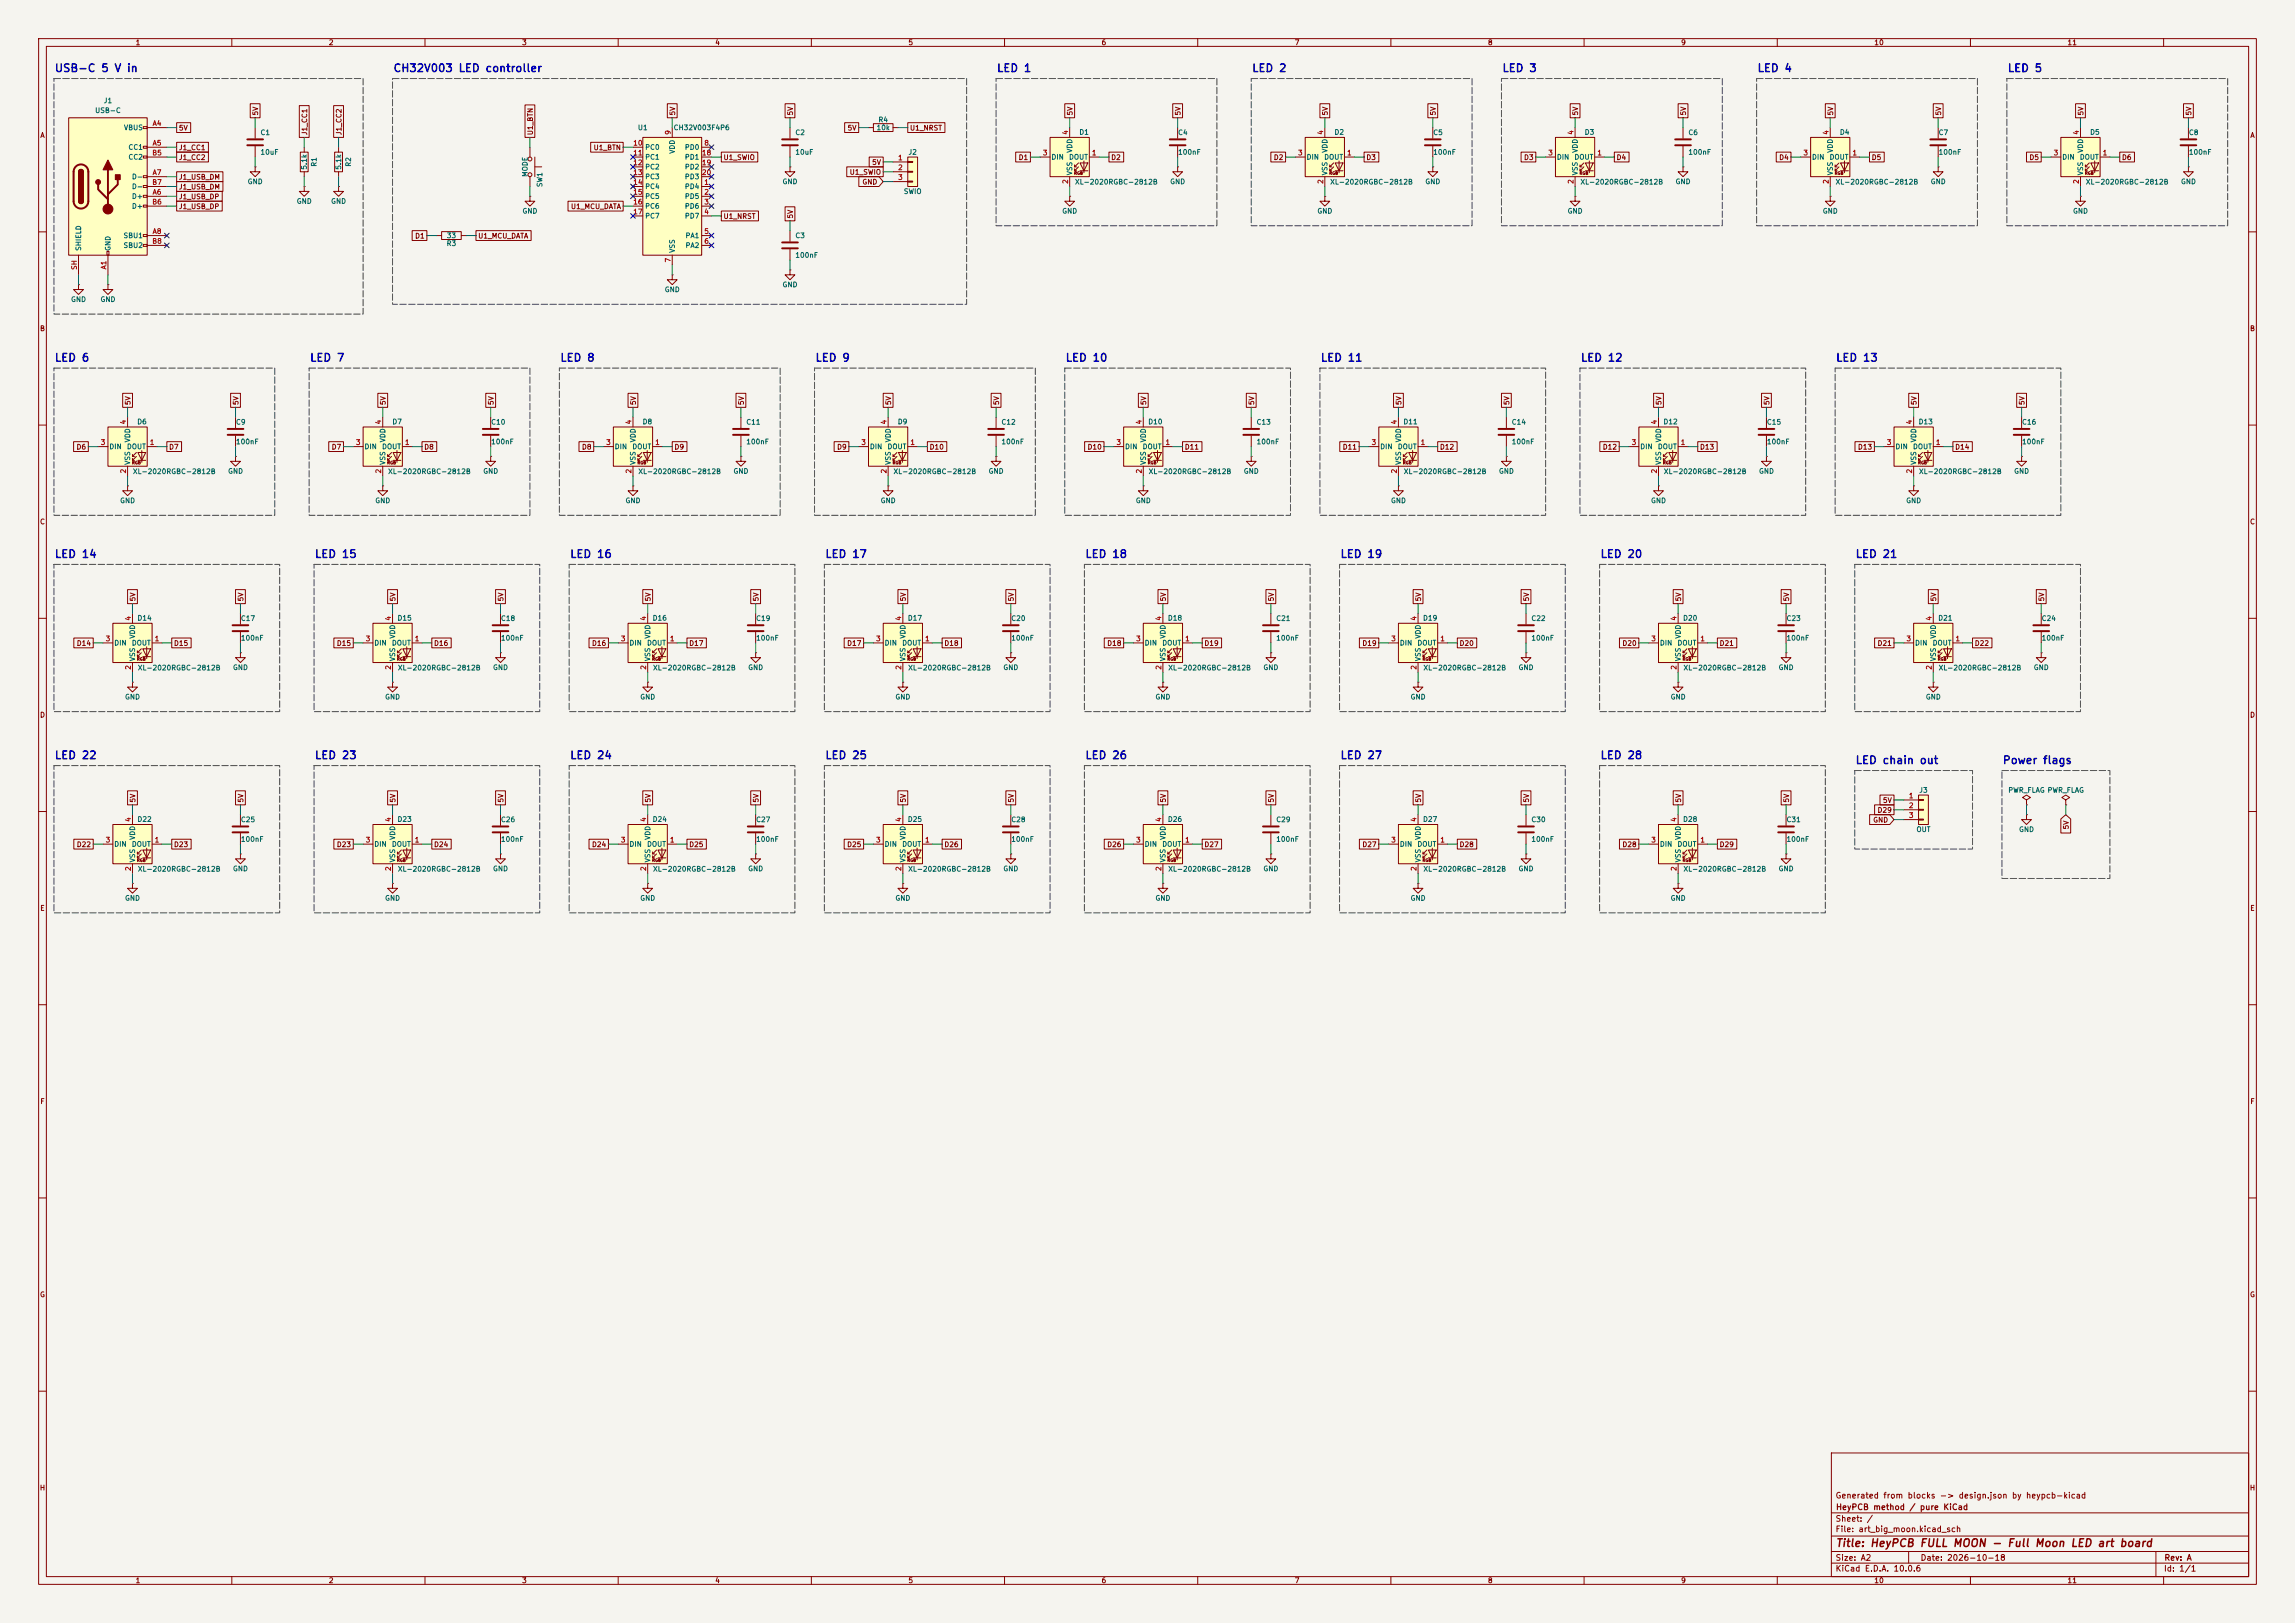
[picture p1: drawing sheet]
<svg xmlns="http://www.w3.org/2000/svg" width="594mm" height="420mm" viewBox="0 0 594 420" stroke-linecap="round" stroke-linejoin="round" font-family="sans-serif">
<defs><g id="words">
<g font-size="2" fill="#0000c2">
<text x="14" y="19.1">USB-C 5 V in</text>
<text x="101.7" y="19.1">CH32V003 LED controller</text>
<text x="257.9" y="19.1">LED 1</text>
<text x="323.9" y="19.1">LED 2</text>
<text x="388.7" y="19.1">LED 3</text>
<text x="454.7" y="19.1">LED 4</text>
<text x="519.5" y="19.1">LED 5</text>
<text x="14" y="94.1">LED 6</text>
<text x="80.1" y="94.1">LED 7</text>
<text x="144.8" y="94.1">LED 8</text>
<text x="210.9" y="94.1">LED 9</text>
<text x="275.7" y="94.1">LED 10</text>
<text x="341.7" y="94.1">LED 11</text>
<text x="409" y="94.1">LED 12</text>
<text x="475" y="94.1">LED 13</text>
<text x="14" y="144.9">LED 14</text>
<text x="81.3" y="144.9">LED 15</text>
<text x="147.4" y="144.9">LED 16</text>
<text x="213.4" y="144.9">LED 17</text>
<text x="280.7" y="144.9">LED 18</text>
<text x="346.8" y="144.9">LED 19</text>
<text x="414.1" y="144.9">LED 20</text>
<text x="480.1" y="144.9">LED 21</text>
<text x="14" y="196.9">LED 22</text>
<text x="81.3" y="196.9">LED 23</text>
<text x="147.4" y="196.9">LED 24</text>
<text x="213.4" y="196.9">LED 25</text>
<text x="280.7" y="196.9">LED 26</text>
<text x="346.8" y="196.9">LED 27</text>
<text x="414.1" y="196.9">LED 28</text>
<text x="480.1" y="198.2">LED chain out</text>
<text x="518.2" y="198.2">Power flags</text>
</g>
<text font-size="2" fill="#840000" x="475" y="400.8">Title: HeyPCB FULL MOON - Full Moon LED art board</text>
<g font-size="1.5" fill="#840000">
<text x="475" y="388.1">Generated from blocks -&gt; design.json by heypcb-kicad</text>
<text x="475" y="394.1">Sheet: /</text>
<text x="475.1" y="391.1">HeyPCB method / pure KiCad</text>
<text x="475" y="396.8">File: art_big_moon.kicad_sch</text>
<text x="475" y="407">KiCad E.D.A. 10.0.6</text>
<text x="475" y="404.2">Size: A2</text>
<text x="497" y="404.2">Date: 2026-10-18</text>
<text x="560" y="407">Id: 1/1</text>
<text x="560.1" y="404.2">Rev: A</text>
</g>
<g font-size="1.3" fill="#840000">
<text x="35" y="12">1</text>
<text x="85" y="12">2</text>
<text x="135" y="12">3</text>
<text x="185" y="12">4</text>
<text x="235" y="12">5</text>
<text x="285" y="12">6</text>
<text x="335" y="12">7</text>
<text x="385" y="12">8</text>
<text x="435" y="12">9</text>
<text x="485" y="12">10</text>
<text x="535" y="12">11</text>
<text x="10.3" y="36">A</text>
<text x="46.2" y="34.1">5V</text>
<text x="67.1" y="30" transform="rotate(-90 67.1 30)">5V</text>
<text x="79.8" y="35.1" transform="rotate(-90 79.8 35.1)">J1_CC1</text>
<text x="88.7" y="35.1" transform="rotate(-90 88.7 35.1)">J1_CC2</text>
<text x="138.2" y="35.1" transform="rotate(-90 138.2 35.1)">U1_BTN</text>
<text x="175" y="30" transform="rotate(-90 175 30)">5V</text>
<text x="205.5" y="30" transform="rotate(-90 205.5 30)">5V</text>
<text x="219.2" y="34.1">5V</text>
<text x="235.4" y="34.1">U1_NRST</text>
<text x="277.9" y="30" transform="rotate(-90 277.9 30)">5V</text>
<text x="305.9" y="30" transform="rotate(-90 305.9 30)">5V</text>
<text x="344" y="30" transform="rotate(-90 344 30)">5V</text>
<text x="371.9" y="30" transform="rotate(-90 371.9 30)">5V</text>
<text x="408.7" y="30" transform="rotate(-90 408.7 30)">5V</text>
<text x="436.7" y="30" transform="rotate(-90 436.7 30)">5V</text>
<text x="474.8" y="30" transform="rotate(-90 474.8 30)">5V</text>
<text x="502.7" y="30" transform="rotate(-90 502.7 30)">5V</text>
<text x="539.5" y="30" transform="rotate(-90 539.5 30)">5V</text>
<text x="567.5" y="30" transform="rotate(-90 567.5 30)">5V</text>
<text x="582.3" y="36">A</text>
<text x="46.2" y="39.2">J1_CC1</text>
<text x="46.2" y="41.7">J1_CC2</text>
<text x="153.5" y="39.2">U1_BTN</text>
<text x="187.1" y="41.7">U1_SWIO</text>
<text x="263.5" y="41.7">D1</text>
<text x="287.5" y="41.7">D2</text>
<text x="329.6" y="41.7">D2</text>
<text x="353.5" y="41.7">D3</text>
<text x="394.3" y="41.7">D3</text>
<text x="418.3" y="41.7">D4</text>
<text x="460.4" y="41.7">D4</text>
<text x="484.3" y="41.7">D5</text>
<text x="525.1" y="41.7">D5</text>
<text x="549.1" y="41.7">D6</text>
<text x="46.2" y="46.8">J1_USB_DM</text>
<text x="219.8" y="45.5">U1_SWIO</text>
<text x="225.6" y="43">5V</text>
<text x="46.2" y="51.9">J1_USB_DP</text>
<text x="46.2" y="49.3">J1_USB_DM</text>
<text x="223.1" y="48">GND</text>
<text x="46.2" y="54.4">J1_USB_DP</text>
<text x="147.6" y="54.4">U1_MCU_DATA</text>
<text x="187.1" y="56.9">U1_NRST</text>
<text x="205.5" y="56.7" transform="rotate(-90 205.5 56.7)">5V</text>
<text x="107.3" y="62">D1</text>
<text x="123.6" y="62">U1_MCU_DATA</text>
<text x="10.2" y="86">B</text>
<text x="582.2" y="86">B</text>
<text x="34.1" y="105" transform="rotate(-90 34.1 105)">5V</text>
<text x="62" y="105" transform="rotate(-90 62 105)">5V</text>
<text x="100.1" y="105" transform="rotate(-90 100.1 105)">5V</text>
<text x="128.1" y="105" transform="rotate(-90 128.1 105)">5V</text>
<text x="164.9" y="105" transform="rotate(-90 164.9 105)">5V</text>
<text x="192.8" y="105" transform="rotate(-90 192.8 105)">5V</text>
<text x="230.9" y="105" transform="rotate(-90 230.9 105)">5V</text>
<text x="258.9" y="105" transform="rotate(-90 258.9 105)">5V</text>
<text x="297" y="105" transform="rotate(-90 297 105)">5V</text>
<text x="324.9" y="105" transform="rotate(-90 324.9 105)">5V</text>
<text x="363" y="105" transform="rotate(-90 363 105)">5V</text>
<text x="390.9" y="105" transform="rotate(-90 390.9 105)">5V</text>
<text x="430.3" y="105" transform="rotate(-90 430.3 105)">5V</text>
<text x="458.3" y="105" transform="rotate(-90 458.3 105)">5V</text>
<text x="496.4" y="105" transform="rotate(-90 496.4 105)">5V</text>
<text x="524.3" y="105" transform="rotate(-90 524.3 105)">5V</text>
<text x="19.7" y="116.6">D6</text>
<text x="43.6" y="116.6">D7</text>
<text x="85.7" y="116.6">D7</text>
<text x="109.7" y="116.6">D8</text>
<text x="150.5" y="116.6">D8</text>
<text x="174.4" y="116.6">D9</text>
<text x="216.5" y="116.6">D9</text>
<text x="240.5" y="116.6">D10</text>
<text x="281.4" y="116.6">D10</text>
<text x="306.5" y="116.6">D11</text>
<text x="347.4" y="116.6">D11</text>
<text x="372.6" y="116.6">D12</text>
<text x="414.7" y="116.6">D12</text>
<text x="439.9" y="116.6">D13</text>
<text x="480.7" y="116.6">D13</text>
<text x="505.9" y="116.6">D14</text>
<text x="10.2" y="136">C</text>
<text x="582.2" y="136">C</text>
<text x="35.3" y="155.8" transform="rotate(-90 35.3 155.8)">5V</text>
<text x="63.3" y="155.8" transform="rotate(-90 63.3 155.8)">5V</text>
<text x="102.7" y="155.8" transform="rotate(-90 102.7 155.8)">5V</text>
<text x="130.6" y="155.8" transform="rotate(-90 130.6 155.8)">5V</text>
<text x="168.7" y="155.8" transform="rotate(-90 168.7 155.8)">5V</text>
<text x="196.6" y="155.8" transform="rotate(-90 196.6 155.8)">5V</text>
<text x="234.7" y="155.8" transform="rotate(-90 234.7 155.8)">5V</text>
<text x="262.7" y="155.8" transform="rotate(-90 262.7 155.8)">5V</text>
<text x="302" y="155.8" transform="rotate(-90 302 155.8)">5V</text>
<text x="330" y="155.8" transform="rotate(-90 330 155.8)">5V</text>
<text x="368.1" y="155.8" transform="rotate(-90 368.1 155.8)">5V</text>
<text x="396" y="155.8" transform="rotate(-90 396 155.8)">5V</text>
<text x="435.4" y="155.8" transform="rotate(-90 435.4 155.8)">5V</text>
<text x="463.3" y="155.8" transform="rotate(-90 463.3 155.8)">5V</text>
<text x="501.4" y="155.8" transform="rotate(-90 501.4 155.8)">5V</text>
<text x="529.4" y="155.8" transform="rotate(-90 529.4 155.8)">5V</text>
<text x="19.7" y="167.4">D14</text>
<text x="44.9" y="167.4">D15</text>
<text x="87" y="167.4">D15</text>
<text x="112.2" y="167.4">D16</text>
<text x="153.1" y="167.4">D16</text>
<text x="178.2" y="167.4">D17</text>
<text x="219.1" y="167.4">D17</text>
<text x="244.3" y="167.4">D18</text>
<text x="286.4" y="167.4">D18</text>
<text x="311.6" y="167.4">D19</text>
<text x="352.5" y="167.4">D19</text>
<text x="377.6" y="167.4">D20</text>
<text x="419.8" y="167.4">D20</text>
<text x="444.9" y="167.4">D21</text>
<text x="485.8" y="167.4">D21</text>
<text x="511" y="167.4">D22</text>
<text x="10.2" y="186">D</text>
<text x="582.2" y="186">D</text>
<text x="35.3" y="207.8" transform="rotate(-90 35.3 207.8)">5V</text>
<text x="63.3" y="207.8" transform="rotate(-90 63.3 207.8)">5V</text>
<text x="102.7" y="207.8" transform="rotate(-90 102.7 207.8)">5V</text>
<text x="130.6" y="207.8" transform="rotate(-90 130.6 207.8)">5V</text>
<text x="168.7" y="207.8" transform="rotate(-90 168.7 207.8)">5V</text>
<text x="196.6" y="207.8" transform="rotate(-90 196.6 207.8)">5V</text>
<text x="234.7" y="207.8" transform="rotate(-90 234.7 207.8)">5V</text>
<text x="262.7" y="207.8" transform="rotate(-90 262.7 207.8)">5V</text>
<text x="302" y="207.8" transform="rotate(-90 302 207.8)">5V</text>
<text x="330" y="207.8" transform="rotate(-90 330 207.8)">5V</text>
<text x="368.1" y="207.8" transform="rotate(-90 368.1 207.8)">5V</text>
<text x="396" y="207.8" transform="rotate(-90 396 207.8)">5V</text>
<text x="435.4" y="207.8" transform="rotate(-90 435.4 207.8)">5V</text>
<text x="463.3" y="207.8" transform="rotate(-90 463.3 207.8)">5V</text>
<text x="487.2" y="208.1">5V</text>
<text x="484.7" y="213.1">GND</text>
<text x="485.8" y="210.6">D29</text>
<text x="535.7" y="214.8" transform="rotate(-90 535.7 214.8)">5V</text>
<text x="19.7" y="219.5">D22</text>
<text x="44.9" y="219.5">D23</text>
<text x="87" y="219.5">D23</text>
<text x="112.2" y="219.5">D24</text>
<text x="153.1" y="219.5">D24</text>
<text x="178.2" y="219.5">D25</text>
<text x="219.1" y="219.5">D25</text>
<text x="244.3" y="219.5">D26</text>
<text x="286.4" y="219.5">D26</text>
<text x="311.6" y="219.5">D27</text>
<text x="352.5" y="219.5">D27</text>
<text x="377.6" y="219.5">D28</text>
<text x="419.8" y="219.5">D28</text>
<text x="444.9" y="219.5">D29</text>
<text x="10.3" y="236">E</text>
<text x="582.3" y="236">E</text>
<text x="10.3" y="286">F</text>
<text x="582.3" y="286">F</text>
<text x="10.2" y="336">G</text>
<text x="582.2" y="336">G</text>
<text x="10.2" y="386">H</text>
<text x="582.2" y="386">H</text>
<text x="35" y="410">1</text>
<text x="85" y="410">2</text>
<text x="135" y="410">3</text>
<text x="185" y="410">4</text>
<text x="235" y="410">5</text>
<text x="285" y="410">6</text>
<text x="335" y="410">7</text>
<text x="385" y="410">8</text>
<text x="435" y="410">9</text>
<text x="485" y="410">10</text>
<text x="535" y="410">11</text>
</g>
<g font-size="1.3" fill="#006464">
<text x="24.5" y="29.5">USB-C</text>
<text x="26.7" y="27">J1</text>
<text x="32" y="34">VBUS</text>
<text x="67.3" y="35.3">C1</text>
<text x="165" y="34">U1</text>
<text x="174.2" y="34">CH32V003F4P6</text>
<text x="205.7" y="35.3">C2</text>
<text x="226.7" y="34">10k</text>
<text x="227.2" y="32">R4</text>
<text x="279.2" y="35.2">D1</text>
<text x="304.8" y="35.3">C4</text>
<text x="345.3" y="35.2">D2</text>
<text x="370.8" y="35.3">C5</text>
<text x="410" y="35.2">D3</text>
<text x="436.9" y="35.3">C6</text>
<text x="476.1" y="35.2">D4</text>
<text x="501.6" y="35.3">C7</text>
<text x="540.8" y="35.2">D5</text>
<text x="566.4" y="35.3">C8</text>
<text x="33.1" y="39.1">CC1</text>
<text x="33.1" y="41.6">CC2</text>
<text x="67.3" y="40.3">10uF</text>
<text x="166.9" y="39.1">PC0</text>
<text x="166.9" y="41.6">PC1</text>
<text x="175" y="39.9" transform="rotate(-90 175 39.9)">VDD</text>
<text x="177.1" y="39.1">PD0</text>
<text x="177.1" y="41.6">PD1</text>
<text x="205.7" y="40.3">10uF</text>
<text x="235" y="40.3">J2</text>
<text x="272" y="41.6">DIN</text>
<text x="276.6" y="41.6">DOUT</text>
<text x="277.8" y="39.7" transform="rotate(-90 277.8 39.7)">VDD</text>
<text x="304.8" y="40.3">100nF</text>
<text x="338" y="41.6">DIN</text>
<text x="342.6" y="41.6">DOUT</text>
<text x="343.9" y="39.7" transform="rotate(-90 343.9 39.7)">VDD</text>
<text x="370.8" y="40.3">100nF</text>
<text x="402.8" y="41.6">DIN</text>
<text x="407.4" y="41.6">DOUT</text>
<text x="408.6" y="39.7" transform="rotate(-90 408.6 39.7)">VDD</text>
<text x="436.9" y="40.3">100nF</text>
<text x="468.9" y="41.6">DIN</text>
<text x="473.4" y="41.6">DOUT</text>
<text x="474.7" y="39.7" transform="rotate(-90 474.7 39.7)">VDD</text>
<text x="501.6" y="40.3">100nF</text>
<text x="533.6" y="41.6">DIN</text>
<text x="538.2" y="41.6">DOUT</text>
<text x="539.4" y="39.7" transform="rotate(-90 539.4 39.7)">VDD</text>
<text x="566.4" y="40.3">100nF</text>
<text x="34" y="46.7">D-</text>
<text x="64" y="48">GND</text>
<text x="79.7" y="44.1" transform="rotate(-90 79.7 44.1)">5.1k</text>
<text x="82.2" y="43.3" transform="rotate(-90 82.2 43.3)">R1</text>
<text x="88.6" y="44.1" transform="rotate(-90 88.6 44.1)">5.1k</text>
<text x="91.1" y="43.3" transform="rotate(-90 91.1 43.3)">R2</text>
<text x="136.9" y="45.9" transform="rotate(-90 136.9 45.9)">MODE</text>
<text x="166.9" y="44.1">PC2</text>
<text x="166.9" y="46.7">PC3</text>
<text x="177.1" y="44.1">PD2</text>
<text x="177.1" y="46.7">PD3</text>
<text x="202.4" y="48">GND</text>
<text x="277.8" y="45.5" transform="rotate(-90 277.8 45.5)">VSS</text>
<text x="302.7" y="48">GND</text>
<text x="343.9" y="45.5" transform="rotate(-90 343.9 45.5)">VSS</text>
<text x="368.8" y="48">GND</text>
<text x="408.6" y="45.5" transform="rotate(-90 408.6 45.5)">VSS</text>
<text x="433.5" y="48">GND</text>
<text x="474.7" y="45.5" transform="rotate(-90 474.7 45.5)">VSS</text>
<text x="499.6" y="48">GND</text>
<text x="539.4" y="45.5" transform="rotate(-90 539.4 45.5)">VSS</text>
<text x="564.4" y="48">GND</text>
<text x="34" y="51.8">D+</text>
<text x="34" y="49.2">D-</text>
<text x="76.7" y="53">GND</text>
<text x="85.6" y="53">GND</text>
<text x="140.7" y="48.6" transform="rotate(-90 140.7 48.6)">SW1</text>
<text x="166.9" y="49.2">PC4</text>
<text x="166.9" y="51.8">PC5</text>
<text x="177.1" y="49.2">PD4</text>
<text x="177.1" y="51.8">PD5</text>
<text x="233.8" y="50.5">SWIO</text>
<text x="278.1" y="48">XL-2020RGBC-2812B</text>
<text x="344.2" y="48">XL-2020RGBC-2812B</text>
<text x="408.9" y="48">XL-2020RGBC-2812B</text>
<text x="475" y="48">XL-2020RGBC-2812B</text>
<text x="539.7" y="48">XL-2020RGBC-2812B</text>
<text x="34" y="54.3">D+</text>
<text x="135.1" y="55.6">GND</text>
<text x="166.9" y="54.3">PC6</text>
<text x="166.9" y="56.8">PC7</text>
<text x="177.1" y="54.3">PD6</text>
<text x="177.1" y="56.8">PD7</text>
<text x="274.8" y="55.6">GND</text>
<text x="340.8" y="55.6">GND</text>
<text x="405.6" y="55.6">GND</text>
<text x="471.6" y="55.6">GND</text>
<text x="536.4" y="55.6">GND</text>
<text x="21.3" y="65.1" transform="rotate(-90 21.3 65.1)">SHIELD</text>
<text x="28.9" y="65.1" transform="rotate(-90 28.9 65.1)">GND</text>
<text x="31.8" y="61.9">SBU1</text>
<text x="31.8" y="64.5">SBU2</text>
<text x="115.5" y="64">R3</text>
<text x="115.5" y="61.9">33</text>
<text x="175" y="65.6" transform="rotate(-90 175 65.6)">VSS</text>
<text x="177.3" y="61.9">PA1</text>
<text x="177.3" y="64.5">PA2</text>
<text x="205.7" y="61.9">C3</text>
<text x="205.7" y="67">100nF</text>
<text x="171.9" y="75.9">GND</text>
<text x="202.4" y="74.6">GND</text>
<text x="18.3" y="78.4">GND</text>
<text x="25.9" y="78.4">GND</text>
<text x="35.4" y="110.1">D6</text>
<text x="60.9" y="110.2">C9</text>
<text x="101.4" y="110.1">D7</text>
<text x="127" y="110.2">C10</text>
<text x="166.2" y="110.1">D8</text>
<text x="193" y="110.2">C11</text>
<text x="232.2" y="110.1">D9</text>
<text x="259.1" y="110.2">C12</text>
<text x="297.1" y="110.1">D10</text>
<text x="325.1" y="110.2">C13</text>
<text x="363.1" y="110.1">D11</text>
<text x="391.1" y="110.2">C14</text>
<text x="430.4" y="110.1">D12</text>
<text x="457.2" y="110.2">C15</text>
<text x="496.5" y="110.1">D13</text>
<text x="523.2" y="110.2">C16</text>
<text x="28.2" y="116.5">DIN</text>
<text x="32.7" y="116.5">DOUT</text>
<text x="34" y="114.6" transform="rotate(-90 34 114.6)">VDD</text>
<text x="60.9" y="115.3">100nF</text>
<text x="94.2" y="116.5">DIN</text>
<text x="98.8" y="116.5">DOUT</text>
<text x="100" y="114.6" transform="rotate(-90 100 114.6)">VDD</text>
<text x="127" y="115.3">100nF</text>
<text x="159" y="116.5">DIN</text>
<text x="163.5" y="116.5">DOUT</text>
<text x="164.8" y="114.6" transform="rotate(-90 164.8 114.6)">VDD</text>
<text x="193" y="115.3">100nF</text>
<text x="225" y="116.5">DIN</text>
<text x="229.6" y="116.5">DOUT</text>
<text x="230.8" y="114.6" transform="rotate(-90 230.8 114.6)">VDD</text>
<text x="259.1" y="115.3">100nF</text>
<text x="291.1" y="116.5">DIN</text>
<text x="295.6" y="116.5">DOUT</text>
<text x="296.9" y="114.6" transform="rotate(-90 296.9 114.6)">VDD</text>
<text x="325.1" y="115.3">100nF</text>
<text x="357.1" y="116.5">DIN</text>
<text x="361.7" y="116.5">DOUT</text>
<text x="362.9" y="114.6" transform="rotate(-90 362.9 114.6)">VDD</text>
<text x="391.1" y="115.3">100nF</text>
<text x="424.4" y="116.5">DIN</text>
<text x="429" y="116.5">DOUT</text>
<text x="430.2" y="114.6" transform="rotate(-90 430.2 114.6)">VDD</text>
<text x="457.2" y="115.3">100nF</text>
<text x="490.4" y="116.5">DIN</text>
<text x="495" y="116.5">DOUT</text>
<text x="496.3" y="114.6" transform="rotate(-90 496.3 114.6)">VDD</text>
<text x="523.2" y="115.3">100nF</text>
<text x="34" y="120.4" transform="rotate(-90 34 120.4)">VSS</text>
<text x="34.3" y="123">XL-2020RGBC-2812B</text>
<text x="58.9" y="122.9">GND</text>
<text x="100" y="120.4" transform="rotate(-90 100 120.4)">VSS</text>
<text x="100.3" y="123">XL-2020RGBC-2812B</text>
<text x="124.9" y="122.9">GND</text>
<text x="164.8" y="120.4" transform="rotate(-90 164.8 120.4)">VSS</text>
<text x="165.1" y="123">XL-2020RGBC-2812B</text>
<text x="189.7" y="122.9">GND</text>
<text x="230.8" y="120.4" transform="rotate(-90 230.8 120.4)">VSS</text>
<text x="231.1" y="123">XL-2020RGBC-2812B</text>
<text x="255.7" y="122.9">GND</text>
<text x="296.9" y="120.4" transform="rotate(-90 296.9 120.4)">VSS</text>
<text x="297.2" y="123">XL-2020RGBC-2812B</text>
<text x="321.8" y="122.9">GND</text>
<text x="362.9" y="120.4" transform="rotate(-90 362.9 120.4)">VSS</text>
<text x="363.2" y="123">XL-2020RGBC-2812B</text>
<text x="387.8" y="122.9">GND</text>
<text x="430.2" y="120.4" transform="rotate(-90 430.2 120.4)">VSS</text>
<text x="430.5" y="123">XL-2020RGBC-2812B</text>
<text x="455.1" y="122.9">GND</text>
<text x="496.3" y="120.4" transform="rotate(-90 496.3 120.4)">VSS</text>
<text x="496.6" y="123">XL-2020RGBC-2812B</text>
<text x="521.2" y="122.9">GND</text>
<text x="31" y="130.5">GND</text>
<text x="97" y="130.5">GND</text>
<text x="161.8" y="130.5">GND</text>
<text x="227.8" y="130.5">GND</text>
<text x="293.8" y="130.5">GND</text>
<text x="359.9" y="130.5">GND</text>
<text x="427.2" y="130.5">GND</text>
<text x="493.2" y="130.5">GND</text>
<text x="35.4" y="160.9">D14</text>
<text x="62.2" y="161">C17</text>
<text x="102.8" y="160.9">D15</text>
<text x="129.5" y="161">C18</text>
<text x="168.8" y="160.9">D16</text>
<text x="195.6" y="161">C19</text>
<text x="234.8" y="160.9">D17</text>
<text x="261.6" y="161">C20</text>
<text x="302.1" y="160.9">D18</text>
<text x="330.2" y="161">C21</text>
<text x="368.2" y="160.9">D19</text>
<text x="396.2" y="161">C22</text>
<text x="435.5" y="160.9">D20</text>
<text x="462.3" y="161">C23</text>
<text x="501.5" y="160.9">D21</text>
<text x="528.3" y="161">C24</text>
<text x="29.4" y="167.3">DIN</text>
<text x="34" y="167.3">DOUT</text>
<text x="35.3" y="165.4" transform="rotate(-90 35.3 165.4)">VDD</text>
<text x="62.2" y="166.1">100nF</text>
<text x="96.7" y="167.3">DIN</text>
<text x="101.3" y="167.3">DOUT</text>
<text x="102.6" y="165.4" transform="rotate(-90 102.6 165.4)">VDD</text>
<text x="129.5" y="166.1">100nF</text>
<text x="162.8" y="167.3">DIN</text>
<text x="167.3" y="167.3">DOUT</text>
<text x="168.6" y="165.4" transform="rotate(-90 168.6 165.4)">VDD</text>
<text x="195.6" y="166.1">100nF</text>
<text x="228.8" y="167.3">DIN</text>
<text x="233.4" y="167.3">DOUT</text>
<text x="234.6" y="165.4" transform="rotate(-90 234.6 165.4)">VDD</text>
<text x="261.6" y="166.1">100nF</text>
<text x="296.1" y="167.3">DIN</text>
<text x="300.7" y="167.3">DOUT</text>
<text x="302" y="165.4" transform="rotate(-90 302 165.4)">VDD</text>
<text x="330.2" y="166.1">100nF</text>
<text x="362.2" y="167.3">DIN</text>
<text x="366.7" y="167.3">DOUT</text>
<text x="368" y="165.4" transform="rotate(-90 368 165.4)">VDD</text>
<text x="396.2" y="166.1">100nF</text>
<text x="429.5" y="167.3">DIN</text>
<text x="434" y="167.3">DOUT</text>
<text x="435.3" y="165.4" transform="rotate(-90 435.3 165.4)">VDD</text>
<text x="462.3" y="166.1">100nF</text>
<text x="495.5" y="167.3">DIN</text>
<text x="500.1" y="167.3">DOUT</text>
<text x="501.3" y="165.4" transform="rotate(-90 501.3 165.4)">VDD</text>
<text x="528.3" y="166.1">100nF</text>
<text x="35.3" y="171.2" transform="rotate(-90 35.3 171.2)">VSS</text>
<text x="35.5" y="173.8">XL-2020RGBC-2812B</text>
<text x="60.2" y="173.7">GND</text>
<text x="102.6" y="171.2" transform="rotate(-90 102.6 171.2)">VSS</text>
<text x="102.9" y="173.8">XL-2020RGBC-2812B</text>
<text x="127.5" y="173.7">GND</text>
<text x="168.6" y="171.2" transform="rotate(-90 168.6 171.2)">VSS</text>
<text x="168.9" y="173.8">XL-2020RGBC-2812B</text>
<text x="193.5" y="173.7">GND</text>
<text x="234.6" y="171.2" transform="rotate(-90 234.6 171.2)">VSS</text>
<text x="234.9" y="173.8">XL-2020RGBC-2812B</text>
<text x="259.6" y="173.7">GND</text>
<text x="302" y="171.2" transform="rotate(-90 302 171.2)">VSS</text>
<text x="302.2" y="173.8">XL-2020RGBC-2812B</text>
<text x="326.9" y="173.7">GND</text>
<text x="368" y="171.2" transform="rotate(-90 368 171.2)">VSS</text>
<text x="368.3" y="173.8">XL-2020RGBC-2812B</text>
<text x="392.9" y="173.7">GND</text>
<text x="435.3" y="171.2" transform="rotate(-90 435.3 171.2)">VSS</text>
<text x="435.6" y="173.8">XL-2020RGBC-2812B</text>
<text x="460.2" y="173.7">GND</text>
<text x="501.3" y="171.2" transform="rotate(-90 501.3 171.2)">VSS</text>
<text x="501.6" y="173.8">XL-2020RGBC-2812B</text>
<text x="526.3" y="173.7">GND</text>
<text x="32.2" y="181.3">GND</text>
<text x="99.5" y="181.3">GND</text>
<text x="165.6" y="181.3">GND</text>
<text x="231.6" y="181.3">GND</text>
<text x="298.9" y="181.3">GND</text>
<text x="365" y="181.3">GND</text>
<text x="432.3" y="181.3">GND</text>
<text x="498.3" y="181.3">GND</text>
<text x="496.6" y="205.4">J3</text>
<text x="519.7" y="205.4">PWR_FLAG PWR_FLAG</text>
<text x="35.4" y="213">D22</text>
<text x="62.2" y="213.1">C25</text>
<text x="102.8" y="213">D23</text>
<text x="129.5" y="213.1">C26</text>
<text x="168.8" y="213">D24</text>
<text x="195.6" y="213.1">C27</text>
<text x="234.8" y="213">D25</text>
<text x="261.6" y="213.1">C28</text>
<text x="302.1" y="213">D26</text>
<text x="330.2" y="213.1">C29</text>
<text x="368.2" y="213">D27</text>
<text x="396.2" y="213.1">C30</text>
<text x="435.5" y="213">D28</text>
<text x="462.3" y="213.1">C31</text>
<text x="495.9" y="215.6">OUT</text>
<text x="522.4" y="215.6">GND</text>
<text x="29.4" y="219.4">DIN</text>
<text x="34" y="219.4">DOUT</text>
<text x="35.3" y="217.5" transform="rotate(-90 35.3 217.5)">VDD</text>
<text x="62.2" y="218.1">100nF</text>
<text x="96.7" y="219.4">DIN</text>
<text x="101.3" y="219.4">DOUT</text>
<text x="102.6" y="217.5" transform="rotate(-90 102.6 217.5)">VDD</text>
<text x="129.5" y="218.1">100nF</text>
<text x="162.8" y="219.4">DIN</text>
<text x="167.3" y="219.4">DOUT</text>
<text x="168.6" y="217.5" transform="rotate(-90 168.6 217.5)">VDD</text>
<text x="195.6" y="218.1">100nF</text>
<text x="228.8" y="219.4">DIN</text>
<text x="233.4" y="219.4">DOUT</text>
<text x="234.6" y="217.5" transform="rotate(-90 234.6 217.5)">VDD</text>
<text x="261.6" y="218.1">100nF</text>
<text x="296.1" y="219.4">DIN</text>
<text x="300.7" y="219.4">DOUT</text>
<text x="302" y="217.5" transform="rotate(-90 302 217.5)">VDD</text>
<text x="330.2" y="218.1">100nF</text>
<text x="362.2" y="219.4">DIN</text>
<text x="366.7" y="219.4">DOUT</text>
<text x="368" y="217.5" transform="rotate(-90 368 217.5)">VDD</text>
<text x="396.2" y="218.1">100nF</text>
<text x="429.5" y="219.4">DIN</text>
<text x="434" y="219.4">DOUT</text>
<text x="435.3" y="217.5" transform="rotate(-90 435.3 217.5)">VDD</text>
<text x="462.3" y="218.1">100nF</text>
<text x="35.3" y="223.3" transform="rotate(-90 35.3 223.3)">VSS</text>
<text x="35.5" y="225.8">XL-2020RGBC-2812B</text>
<text x="60.2" y="225.8">GND</text>
<text x="102.6" y="223.3" transform="rotate(-90 102.6 223.3)">VSS</text>
<text x="102.9" y="225.8">XL-2020RGBC-2812B</text>
<text x="127.5" y="225.8">GND</text>
<text x="168.6" y="223.3" transform="rotate(-90 168.6 223.3)">VSS</text>
<text x="168.9" y="225.8">XL-2020RGBC-2812B</text>
<text x="193.5" y="225.8">GND</text>
<text x="234.6" y="223.3" transform="rotate(-90 234.6 223.3)">VSS</text>
<text x="234.9" y="225.8">XL-2020RGBC-2812B</text>
<text x="259.6" y="225.8">GND</text>
<text x="302" y="223.3" transform="rotate(-90 302 223.3)">VSS</text>
<text x="302.2" y="225.8">XL-2020RGBC-2812B</text>
<text x="326.9" y="225.8">GND</text>
<text x="368" y="223.3" transform="rotate(-90 368 223.3)">VSS</text>
<text x="368.3" y="225.8">XL-2020RGBC-2812B</text>
<text x="392.9" y="225.8">GND</text>
<text x="435.3" y="223.3" transform="rotate(-90 435.3 223.3)">VSS</text>
<text x="435.6" y="225.8">XL-2020RGBC-2812B</text>
<text x="460.2" y="225.8">GND</text>
<text x="32.2" y="233.4">GND</text>
<text x="99.5" y="233.4">GND</text>
<text x="165.6" y="233.4">GND</text>
<text x="231.6" y="233.4">GND</text>
<text x="298.9" y="233.4">GND</text>
<text x="365" y="233.4">GND</text>
<text x="432.3" y="233.4">GND</text>
</g>
<g font-size="1.3" fill="#a90000">
<text x="39.4" y="32.9">A4</text>
<text x="173.9" y="35" transform="rotate(-90 173.9 35)">9</text>
<text x="276.7" y="35" transform="rotate(-90 276.7 35)">4</text>
<text x="342.8" y="35" transform="rotate(-90 342.8 35)">4</text>
<text x="407.5" y="35" transform="rotate(-90 407.5 35)">4</text>
<text x="473.6" y="35" transform="rotate(-90 473.6 35)">4</text>
<text x="538.3" y="35" transform="rotate(-90 538.3 35)">4</text>
<text x="39.3" y="40.5">B5</text>
<text x="39.4" y="38">A5</text>
<text x="163.8" y="38">10</text>
<text x="163.8" y="40.5">11</text>
<text x="181.5" y="40.5">18</text>
<text x="182.1" y="38">8</text>
<text x="232.3" y="41.8">1</text>
<text x="269.8" y="40.5">3</text>
<text x="282.5" y="40.5">1</text>
<text x="335.8" y="40.5">3</text>
<text x="348.5" y="40.5">1</text>
<text x="400.6" y="40.5">3</text>
<text x="413.3" y="40.5">1</text>
<text x="466.6" y="40.5">3</text>
<text x="479.3" y="40.5">1</text>
<text x="531.4" y="40.5">3</text>
<text x="544.1" y="40.5">1</text>
<text x="39.4" y="45.6">A7</text>
<text x="163.8" y="43">12</text>
<text x="163.8" y="45.6">13</text>
<text x="181.5" y="43">19</text>
<text x="181.5" y="45.6">20</text>
<text x="232.3" y="44.3">2</text>
<text x="232.3" y="46.9">3</text>
<text x="276.7" y="47.7" transform="rotate(-90 276.7 47.7)">2</text>
<text x="342.8" y="47.7" transform="rotate(-90 342.8 47.7)">2</text>
<text x="407.5" y="47.7" transform="rotate(-90 407.5 47.7)">2</text>
<text x="473.6" y="47.7" transform="rotate(-90 473.6 47.7)">2</text>
<text x="538.3" y="47.7" transform="rotate(-90 538.3 47.7)">2</text>
<text x="39.3" y="53.2">B6</text>
<text x="39.3" y="48.1">B7</text>
<text x="39.4" y="50.7">A6</text>
<text x="163.8" y="48.1">14</text>
<text x="163.8" y="50.7">15</text>
<text x="163.8" y="53.2">16</text>
<text x="182.1" y="48.1">1</text>
<text x="182.1" y="50.7">2</text>
<text x="182.1" y="53.2">3</text>
<text x="163.8" y="55.7">17</text>
<text x="182.1" y="55.7">4</text>
<text x="39.3" y="63.4">B8</text>
<text x="39.4" y="60.8">A8</text>
<text x="182.1" y="60.8">5</text>
<text x="182.1" y="63.4">6</text>
<text x="20.2" y="70" transform="rotate(-90 20.2 70)">SH</text>
<text x="27.8" y="69.9" transform="rotate(-90 27.8 69.9)">A1</text>
<text x="173.9" y="68" transform="rotate(-90 173.9 68)">7</text>
<text x="32.9" y="110" transform="rotate(-90 32.9 110)">4</text>
<text x="98.9" y="110" transform="rotate(-90 98.9 110)">4</text>
<text x="163.7" y="110" transform="rotate(-90 163.7 110)">4</text>
<text x="229.7" y="110" transform="rotate(-90 229.7 110)">4</text>
<text x="295.8" y="110" transform="rotate(-90 295.8 110)">4</text>
<text x="361.8" y="110" transform="rotate(-90 361.8 110)">4</text>
<text x="429.1" y="110" transform="rotate(-90 429.1 110)">4</text>
<text x="495.2" y="110" transform="rotate(-90 495.2 110)">4</text>
<text x="25.9" y="115.4">3</text>
<text x="38.6" y="115.4">1</text>
<text x="92" y="115.4">3</text>
<text x="104.7" y="115.4">1</text>
<text x="156.7" y="115.4">3</text>
<text x="169.4" y="115.4">1</text>
<text x="222.8" y="115.4">3</text>
<text x="235.5" y="115.4">1</text>
<text x="288.8" y="115.4">3</text>
<text x="301.5" y="115.4">1</text>
<text x="354.9" y="115.4">3</text>
<text x="367.6" y="115.4">1</text>
<text x="422.2" y="115.4">3</text>
<text x="434.9" y="115.4">1</text>
<text x="488.2" y="115.4">3</text>
<text x="500.9" y="115.4">1</text>
<text x="32.9" y="122.7" transform="rotate(-90 32.9 122.7)">2</text>
<text x="98.9" y="122.7" transform="rotate(-90 98.9 122.7)">2</text>
<text x="163.7" y="122.7" transform="rotate(-90 163.7 122.7)">2</text>
<text x="229.7" y="122.7" transform="rotate(-90 229.7 122.7)">2</text>
<text x="295.8" y="122.7" transform="rotate(-90 295.8 122.7)">2</text>
<text x="361.8" y="122.7" transform="rotate(-90 361.8 122.7)">2</text>
<text x="429.1" y="122.7" transform="rotate(-90 429.1 122.7)">2</text>
<text x="495.2" y="122.7" transform="rotate(-90 495.2 122.7)">2</text>
<text x="34.2" y="160.8" transform="rotate(-90 34.2 160.8)">4</text>
<text x="101.5" y="160.8" transform="rotate(-90 101.5 160.8)">4</text>
<text x="167.5" y="160.8" transform="rotate(-90 167.5 160.8)">4</text>
<text x="233.5" y="160.8" transform="rotate(-90 233.5 160.8)">4</text>
<text x="300.9" y="160.8" transform="rotate(-90 300.9 160.8)">4</text>
<text x="366.9" y="160.8" transform="rotate(-90 366.9 160.8)">4</text>
<text x="434.2" y="160.8" transform="rotate(-90 434.2 160.8)">4</text>
<text x="500.2" y="160.8" transform="rotate(-90 500.2 160.8)">4</text>
<text x="27.2" y="166.2">3</text>
<text x="39.9" y="166.2">1</text>
<text x="94.5" y="166.2">3</text>
<text x="107.2" y="166.2">1</text>
<text x="160.6" y="166.2">3</text>
<text x="173.3" y="166.2">1</text>
<text x="226.6" y="166.2">3</text>
<text x="239.3" y="166.2">1</text>
<text x="293.9" y="166.2">3</text>
<text x="306.6" y="166.2">1</text>
<text x="359.9" y="166.2">3</text>
<text x="372.6" y="166.2">1</text>
<text x="427.3" y="166.2">3</text>
<text x="440" y="166.2">1</text>
<text x="493.3" y="166.2">3</text>
<text x="506" y="166.2">1</text>
<text x="34.2" y="173.5" transform="rotate(-90 34.2 173.5)">2</text>
<text x="101.5" y="173.5" transform="rotate(-90 101.5 173.5)">2</text>
<text x="167.5" y="173.5" transform="rotate(-90 167.5 173.5)">2</text>
<text x="233.5" y="173.5" transform="rotate(-90 233.5 173.5)">2</text>
<text x="300.9" y="173.5" transform="rotate(-90 300.9 173.5)">2</text>
<text x="366.9" y="173.5" transform="rotate(-90 366.9 173.5)">2</text>
<text x="434.2" y="173.5" transform="rotate(-90 434.2 173.5)">2</text>
<text x="500.2" y="173.5" transform="rotate(-90 500.2 173.5)">2</text>
<text x="493.9" y="206.9">1</text>
<text x="493.9" y="209.4">2</text>
<text x="34.2" y="212.8" transform="rotate(-90 34.2 212.8)">4</text>
<text x="101.5" y="212.8" transform="rotate(-90 101.5 212.8)">4</text>
<text x="167.5" y="212.8" transform="rotate(-90 167.5 212.8)">4</text>
<text x="233.5" y="212.8" transform="rotate(-90 233.5 212.8)">4</text>
<text x="300.9" y="212.8" transform="rotate(-90 300.9 212.8)">4</text>
<text x="366.9" y="212.8" transform="rotate(-90 366.9 212.8)">4</text>
<text x="434.2" y="212.8" transform="rotate(-90 434.2 212.8)">4</text>
<text x="493.9" y="212">3</text>
<text x="27.2" y="218.3">3</text>
<text x="39.9" y="218.3">1</text>
<text x="94.5" y="218.3">3</text>
<text x="107.2" y="218.3">1</text>
<text x="160.6" y="218.3">3</text>
<text x="173.3" y="218.3">1</text>
<text x="226.6" y="218.3">3</text>
<text x="239.3" y="218.3">1</text>
<text x="293.9" y="218.3">3</text>
<text x="306.6" y="218.3">1</text>
<text x="359.9" y="218.3">3</text>
<text x="372.6" y="218.3">1</text>
<text x="427.3" y="218.3">3</text>
<text x="440" y="218.3">1</text>
<text x="34.2" y="225.5" transform="rotate(-90 34.2 225.5)">2</text>
<text x="101.5" y="225.5" transform="rotate(-90 101.5 225.5)">2</text>
<text x="167.5" y="225.5" transform="rotate(-90 167.5 225.5)">2</text>
<text x="233.5" y="225.5" transform="rotate(-90 233.5 225.5)">2</text>
<text x="300.9" y="225.5" transform="rotate(-90 300.9 225.5)">2</text>
<text x="366.9" y="225.5" transform="rotate(-90 366.9 225.5)">2</text>
<text x="434.2" y="225.5" transform="rotate(-90 434.2 225.5)">2</text>
</g>
<g font-size=".8" fill="#840000">
<text x="277.9" y="45.4">RGB</text>
<text x="344" y="45.4">RGB</text>
<text x="408.7" y="45.4">RGB</text>
<text x="474.8" y="45.4">RGB</text>
<text x="539.5" y="45.4">RGB</text>
<text x="34.1" y="120.3">RGB</text>
<text x="100.1" y="120.3">RGB</text>
<text x="164.9" y="120.3">RGB</text>
<text x="230.9" y="120.3">RGB</text>
<text x="297" y="120.3">RGB</text>
<text x="363" y="120.3">RGB</text>
<text x="430.3" y="120.3">RGB</text>
<text x="496.4" y="120.3">RGB</text>
<text x="35.4" y="171.1">RGB</text>
<text x="102.7" y="171.1">RGB</text>
<text x="168.7" y="171.1">RGB</text>
<text x="234.7" y="171.1">RGB</text>
<text x="302.1" y="171.1">RGB</text>
<text x="368.1" y="171.1">RGB</text>
<text x="435.4" y="171.1">RGB</text>
<text x="501.4" y="171.1">RGB</text>
<text x="35.4" y="223.2">RGB</text>
<text x="102.7" y="223.2">RGB</text>
<text x="168.7" y="223.2">RGB</text>
<text x="234.7" y="223.2">RGB</text>
<text x="302.1" y="223.2">RGB</text>
<text x="368.1" y="223.2">RGB</text>
<text x="435.4" y="223.2">RGB</text>
</g>
</g></defs>
<path d="M0 0h594v420h-594z" fill="#f5f4ef" stroke="#f5f4ef" stroke-width=".26"/>
<g fill="none" stroke="#840000" stroke-width=".26">
<path d="M10 10h574v400h-574zM12 12h570v396h-570zM60 10v2M110 10v2M160 10v2M210 10v2M260 10v2M310 10v2M360 10v2M410 10v2M460 10v2M510 10v2"/>
<path d="M560 10v2M87.6 48.3v1.2h1.3l-1.3 1.3-1.2-1.3h1.2M87.6 48.3h.1M10 60h2M582 60h2M10 110h2M582 110h2M10 160h2M34.3 176.5v1.3h1.3l-1.3 1.3-1.3-1.3h1.3M34.3 176.5h.1M195.6 168.9v1.3h1.2l-1.2 1.3-1.3-1.3h1.3M195.6 168.9h.1"/>
<path d="M233.7 176.5v1.3h1.2l-1.2 1.3-1.3-1.3h1.3M233.7 176.5h.1M582 160h2M10 210h2M195.6 210.8v2.8M195.6 215.6v2.8M261.6 210.8v2.8M261.6 215.6v2.8M462.3 210.8v2.8M462.3 215.6v2.8M582 210h2M233.7 228.6v1.3h1.2l-1.2 1.2-1.3-1.2h1.3"/>
<path d="M233.7 228.6h.1M261.6 221v1.3h1.3l-1.3 1.2-1.3-1.2h1.3M261.6 221h.1M10 260h2M582 260h2M10 310h2M582 310h2M10 360h2M474 376h108v32h-108zM582 360h2M474 397.5h108M474 391.5h108"/>
<path d="M60 408v2M110 408v2M160 408v2M210 408v2M260 408v2M310 408v2M360 408v2M410 408v2M460 408v2M474 404.5h108M474 401.5h108M494 401.5v3"/>
<path d="M510 408v2M558 401.5v6.5M560 408v2"/>
</g>
<path d="M193.5 213.9h4.1M193.5 215.4h4.1M259.6 213.9h4.1M259.6 215.4h4.1M460.2 213.9h4.1M460.2 215.4h4.1" fill="none" stroke="#840000" stroke-width=".51"/>
<path d="M228.6 213.4h10.2v10.1h-10.2z" fill="#ffffc2"/>
<g fill="none" stroke="#840000" stroke-width=".26">
<path d="M229.9 125.7v1.3h1.2l-1.2 1.3-1.3-1.3h1.3M229.9 125.7h.1M261.6 168.9v1.3h1.3l-1.3 1.3-1.3-1.3h1.3M261.6 168.9h.1M226.1 218.4h2.5M228.6 213.4h10.2v10.1h-10.2zM233.7 210.8v2.6M236 220l-1.1 1v-.5M236.3 220h2.1l-1 2zM237.4 219.5v3M238.8 218.4h2.5M233.7 223.5v2.6"/>
<path d="M234.9 221h.6M234.9 222h.6M236 221l-1.1 1v-.5M236.3 222h2.1"/>
</g>
<path d="M424.2 110.5h10.1v10.2h-10.1z" fill="#ffffc2"/>
<path d="M421.6 115.6h2.6M424.2 110.5h10.1v10.2h-10.1zM429.3 108v2.5M430.5 118.1h.5M430.5 119.1h.5M431.5 117.1l-1 1v-.5M431.5 118.1l-1 1v-.5M431.9 117.1h2.1l-1.1 2zM431.9 119.1h2.1M432.9 116.6v3M434.3 115.6h2.6M429.3 120.7v2.5" fill="none" stroke="#840000" stroke-width=".26"/>
<path d="M228.6 161.3h10.2v10.2h-10.2z" fill="#ffffc2"/>
<g fill="none" stroke="#840000" stroke-width=".26">
<path d="M435.6 43.2v1.3h1.3l-1.3 1.2-1.3-1.2h1.3M435.6 43.2h.1M257.8 118.1v1.3h1.3l-1.3 1.3-1.3-1.3h1.3M257.8 118.1h.1M257.8 108v2.7M257.8 112.8v2.8M457.2 118.1v1.3h1.3l-1.3 1.3-1.3-1.3h1.3M457.2 118.1h.1M457.2 108v2.7M457.2 112.8v2.8M429.3 125.7v1.3h1.2l-1.2 1.3-1.3-1.3h1.3M429.3 125.7h.1"/>
<path d="M233.7 158.8v2.5M226.1 166.4h2.5M228.6 161.3h10.2v10.2h-10.2zM233.7 171.5v2.5M234.9 168.9h.6M234.9 169.9h.6M236 167.9l-1.1 1v-.5M236 168.9l-1.1 1v-.5M236.3 167.9h2.1l-1 2zM236.3 169.9h2.1M237.4 167.4v3M238.8 166.4h2.5"/>
</g>
<path d="M255.8 111h4M255.8 112.5h4M455.2 111h4M455.2 112.5h4" fill="none" stroke="#840000" stroke-width=".51"/>
<path d="M224.8 110.5h10.1v10.2h-10.1z" fill="#ffffc2"/>
<g fill="none" stroke="#840000" stroke-width=".26">
<path d="M174 71.1v1.3h1.3l-1.3 1.3-1.3-1.3h1.3M174 71.1h.1M191.8 118.1v1.3h1.2l-1.2 1.3-1.3-1.3h1.3M191.8 118.1h.1M222.2 115.6h2.6M224.8 110.5h10.1v10.2h-10.1zM229.9 108v2.5M231.1 118.1h.5M231.1 119.1h.5M232.2 117.1l-1.1 1v-.5M232.2 118.1l-1.1 1v-.5M232.5 117.1h2.1l-1 2z"/>
<path d="M232.5 119.1h2.1M233.6 116.6v3M234.9 115.6h2.6M229.9 120.7v2.5"/>
</g>
<path d="M158.7 110.5h10.2v10.2h-10.2z" fill="#ffffc2"/>
<g fill="none" stroke="#840000" stroke-width=".26">
<path d="M156.2 115.6h2.5M158.7 110.5h10.2v10.2h-10.2zM163.8 108v2.5M165.1 118.1h.5M165.1 119.1h.5M166.1 117.1l-1 1v-.5M166.1 118.1l-1 1v-.5M166.5 117.1h2l-1 2zM166.5 119.1h2M167.5 116.6v3M168.9 115.6h2.5M191.8 108v2.7"/>
<path d="M191.8 112.8v2.8M163.8 120.7v2.5"/>
</g>
<path d="M189.7 111h4.1M189.7 112.5h4.1" fill="none" stroke="#840000" stroke-width=".51"/>
<path d="M533.4 35.6h10.2v10.1h-10.2z" fill="#ffffc2"/>
<g fill="none" stroke="#840000" stroke-width=".26">
<path d="M533.4 35.6h10.2v10.1h-10.2zM538.5 33v2.6M566.4 33v2.8M566.4 37.8v2.8M204.5 59.7v2.8M530.9 40.6h2.5M538.5 50.8v1.3h1.2l-1.2 1.2-1.3-1.2h1.3M538.5 50.8h.1M538.5 45.7v2.6M539.7 43.2h.6M539.7 44.2h.6M540.8 42.2l-1.1 1v-.5"/>
<path d="M540.8 43.2l-1.1 1v-.5M541.1 42.2h2.1l-1 2zM541.1 44.2h2.1M542.2 41.7v3M543.6 40.6h2.5M566.4 43.2v1.3h1.3l-1.3 1.2-1.3-1.2h1.3M566.4 43.2h.1M204.5 69.9v1.2h1.2l-1.2 1.3-1.3-1.3h1.3M204.5 69.9h.1M204.5 64.5v2.8"/>
</g>
<path d="M564.4 36.1h4.1M564.4 37.6h4.1M202.4 62.7h4.1M202.4 64.3h4.1" fill="none" stroke="#840000" stroke-width=".51"/>
<path d="M468.6 35.6h10.2v10.1h-10.2z" fill="#ffffc2"/>
<g fill="none" stroke="#840000" stroke-width=".26">
<path d="M468.6 35.6h10.2v10.1h-10.2zM473.7 33v2.6M501.6 33v2.8M501.6 37.8v2.8M466.1 40.6h2.5M473.7 50.8v1.3h1.3l-1.3 1.2-1.3-1.2h1.3M473.7 50.8h.1M473.7 45.7v2.6M475 43.2h.5M475 44.2h.5M476 42.2l-1 1v-.5M476 43.2l-1 1v-.5"/>
<path d="M476.4 42.2h2l-1 2zM476.4 44.2h2M477.4 41.7v3M478.8 40.6h2.5M501.6 43.2v1.3h1.3l-1.3 1.2-1.2-1.2h1.2M501.6 43.2h.1"/>
</g>
<path d="M499.6 36.1h4.1M499.6 37.6h4.1" fill="none" stroke="#840000" stroke-width=".51"/>
<path d="M295.9 161.3h10.2v10.2h-10.2z" fill="#ffffc2"/>
<g fill="none" stroke="#840000" stroke-width=".26">
<path d="M323.8 108v2.7M323.8 112.8v2.8M301 158.8v2.5M293.4 166.4h2.5M295.9 161.3h10.2v10.2h-10.2zM301 171.5v2.5M302.3 168.9h.5M302.3 169.9h.5M303.3 167.9l-1 1v-.5M303.3 168.9l-1 1v-.5M303.7 167.9h2l-1 2zM303.7 169.9h2"/>
<path d="M304.7 167.4v3M306.1 166.4h2.5M328.9 168.9v1.3h1.3l-1.3 1.3-1.2-1.3h1.2M328.9 168.9h.1M524.5 210.8v1.3h1.3l-1.3 1.3-1.3-1.3h1.3M524.5 210.8h.1M524.5 207l1-.6-1-.7-1 .7 1 .6v1.3M524.5 208.3h.1M534.7 207l1-.6-1-.7-1 .7 1 .6v1.3M534.7 208.3h.1"/>
</g>
<path d="M321.8 111h4.1M321.8 112.5h4.1" fill="none" stroke="#840000" stroke-width=".51"/>
<path d="M295.9 213.4h10.2v10.1h-10.2z" fill="#ffffc2"/>
<g fill="none" stroke="#840000" stroke-width=".26">
<path d="M293.4 218.4h2.5M295.9 213.4h10.2v10.1h-10.2zM301 210.8v2.6M303.3 220l-1 1v-.5M303.7 220h2l-1 2zM304.7 219.5v3M306.1 218.4h2.5M328.9 210.8v2.8M328.9 215.6v2.8M301 223.5v2.6M302.3 221h.5M302.3 222h.5"/>
<path d="M303.3 221l-1 1v-.5M303.7 222h2M328.9 221v1.3h1.3l-1.3 1.2-1.2-1.2h1.2M328.9 221h.1"/>
</g>
<path d="M326.9 213.9h4.1M326.9 215.4h4.1" fill="none" stroke="#840000" stroke-width=".51"/>
<path d="M496.6 205.7h2.5v7.7h-2.5z" fill="#ffffc2"/>
<g fill="none" stroke="#840000" stroke-width=".26">
<path d="M328.9 158.8v2.7M528.3 158.8v2.7M328.9 163.6v2.8M500.4 176.5v1.3h1.2l-1.2 1.3-1.3-1.3h1.3M500.4 176.5h.1M528.3 168.9v1.3h1.3l-1.3 1.3-1.3-1.3h1.3M528.3 168.9h.1M528.3 163.6v2.8M492.8 207h3.8M492.8 209.6h3.8M492.8 212.1h3.8M496.6 205.7h2.5v7.7h-2.5z"/>
<path d="M496.6 206.9h1.2v.2h-1.2zM496.6 209.4h1.2v.3h-1.2zM496.6 212h1.2v.2h-1.2zM301 228.6v1.3h1.3l-1.3 1.2-1.3-1.2h1.3M301 228.6h.1"/>
</g>
<path d="M326.9 161.8h4.1M326.9 163.3h4.1M526.3 161.8h4.1M526.3 163.3h4.1" fill="none" stroke="#840000" stroke-width=".51"/>
<path d="M495.3 161.3h10.2v10.2h-10.2z" fill="#ffffc2"/>
<g fill="none" stroke="#840000" stroke-width=".26">
<path d="M323.8 118.1v1.3h1.3l-1.3 1.3-1.2-1.3h1.2M323.8 118.1h.1M500.4 158.8v2.5M301 176.5v1.3h1.3l-1.3 1.3-1.3-1.3h1.3M301 176.5h.1M492.8 166.4h2.5M495.3 161.3h10.2v10.2h-10.2zM500.4 171.5v2.5M501.6 168.9h.6M501.6 169.9h.6M502.7 167.9l-1.1 1v-.5M502.7 168.9l-1.1 1v-.5"/>
<path d="M503 167.9h2.1l-1 2zM503 169.9h2.1M504.1 167.4v3M505.5 166.4h2.5"/>
</g>
<path d="M290.8 110.5h10.2v10.2h-10.2z" fill="#ffffc2"/>
<g fill="none" stroke="#840000" stroke-width=".26">
<path d="M288.3 115.6h2.5M290.8 110.5h10.2v10.2h-10.2zM295.9 108v2.5M297.2 118.1h.5M297.2 119.1h.5M298.2 117.1l-1 1v-.5M298.2 118.1l-1 1v-.5M298.6 117.1h2l-1 2zM298.6 119.1h2M299.6 116.6v3M301 115.6h2.5M295.9 125.7v1.3h1.3l-1.3 1.3-1.3-1.3h1.3"/>
<path d="M295.9 125.7h.1M295.9 120.7v2.5"/>
</g>
<path d="M490.2 110.5h10.2v10.2h-10.2z" fill="#ffffc2"/>
<g fill="none" stroke="#840000" stroke-width=".26">
<path d="M86.6 39.4h2v5.1h-2zM87.6 38.1v1.3M78.7 48.3v1.2h1.3l-1.3 1.3-1.2-1.3h1.2M78.7 48.3h.1M87.6 44.5v1.2M61 118.1v1.3h1.2l-1.2 1.3-1.3-1.3h1.3M61 118.1h.1M61 108v2.7M61 112.8v2.8M487.7 115.6h2.5M490.2 110.5h10.2v10.2h-10.2zM495.3 108v2.5"/>
<path d="M496.6 118.1h.5M496.6 119.1h.5M497.6 117.1l-1 1v-.5M497.6 118.1l-1 1v-.5M498 117.1h2l-1 2zM498 119.1h2M499 116.6v3M500.4 115.6h2.5M523.2 118.1v1.3h1.3l-1.3 1.3-1.2-1.3h1.2M523.2 118.1h.1M523.2 108v2.7M523.2 112.8v2.8"/>
<path d="M33 125.7v1.3h1.3l-1.3 1.3-1.3-1.3h1.3M33 125.7h.1M495.3 125.7v1.3h1.3l-1.3 1.3-1.3-1.3h1.3M495.3 125.7h.1M495.3 120.7v2.5"/>
</g>
<path d="M58.9 111h4.1M58.9 112.5h4.1M521.2 111h4.1M521.2 112.5h4.1" fill="none" stroke="#840000" stroke-width=".51"/>
<path d="M27.9 110.5h10.2v10.2h-10.2z" fill="#ffffc2"/>
<g fill="none" stroke="#840000" stroke-width=".26">
<path d="M66 33v2.8M66 37.8v2.8M66 43.2v1.3h1.3l-1.3 1.2-1.2-1.2h1.2M66 43.2h.1M20.3 73.7v1.2h1.3l-1.3 1.3-1.3-1.3h1.3M20.3 73.7h.1M27.9 73.7v1.2h1.3l-1.3 1.3-1.2-1.3h1.2M27.9 73.7h.1M25.4 115.6h2.5M27.9 110.5h10.2v10.2h-10.2zM33 108v2.5M34.3 118.1h.5"/>
<path d="M34.3 119.1h.5M35.3 117.1l-1 1v-.5M35.3 118.1l-1 1v-.5M35.7 117.1h2l-1 2zM35.7 119.1h2M36.7 116.6v3M38.1 115.6h2.5M33 120.7v2.5"/>
</g>
<path d="M64 36.1h4.1M64 37.6h4.1" fill="none" stroke="#840000" stroke-width=".51"/>
<path d="M17.8 30.5h20.3v35.5h-20.3z" fill="#ffffc2"/>
<g fill="none" stroke="#840000" stroke-width=".26">
<path d="M17.8 30.5h20.3v35.5h-20.3zM37.1 32.8h1v.5h-1zM37.1 37.8h1v.6h-1zM38.1 33h5.1M38.1 38.1h5.1M20.3 44.5l.2-.5 .5-.2 .4 .2 .2 .5M20.3 52.1l.2 .4 .5 .2 .4-.2 .2-.4M37.1 40.4h1v.5h-1zM37.1 45.5h1v.5h-1zM37.1 48h1v.5h-1zM37.1 50.5h1v.6h-1zM37.1 53.1h1v.5h-1z"/>
<path d="M38.1 50.8h5.1M38.1 45.7h5.1M38.1 40.6h5.1M38.1 53.3h5.1M38.1 48.3h5.1M20.3 66v5.1M27.7 65h.5v1h-.5zM27.9 66v5.1M37.1 60.7h1v.5h-1zM37.1 63.2h1v.6h-1zM38.1 61h5.1M38.1 63.5h5.1"/>
</g>
<path d="M19.6 43.1a1.9 1.9 0 0 1 2.1-.4 1.9 1.9 0 0 1 1.2 1.8v7.6a1.91 1.91 0 0 1-1.9 1.9 1.91 1.91 0 0 1-2-1.9l.1-7.8zM25.4 47.8v1.2l2.5 2.6M27.9 43.9v10.2M30.5 46.5v1.3l-2.6 2.5" fill="none" stroke="#840000" stroke-width=".51"/>
<g fill="#840000" stroke="#840000" stroke-width=".26">
<path d="M20.3 44.5h1.3v7.6h-1.3z"/>
<path d="M20.5 44l.7-.1 .4 .6h-1.3z"/>
<path d="M20.3 52.1h1.3l-.2 .4-.4 .2-.5-.2z"/>
<path d="M27.9 41.4l1.3 2.5h-2.5z"/>
<path d="M29.8 45.2h1.3v1.3h-1.3z"/>
<circle cx="25.4" cy="47.1" r=".63"/>
<circle cx="27.9" cy="54.1" r="1.27"/>
</g>
<path d="M29.2 161.3h10.2v10.2h-10.2z" fill="#ffffc2"/>
<g fill="none" stroke="#840000" stroke-width=".26">
<path d="M34.3 158.8v2.5M462.3 158.8v2.7M26.7 166.4h2.5M29.2 161.3h10.2v10.2h-10.2zM34.3 171.5v2.5M35.6 168.9h.5M35.6 169.9h.5M36.6 167.9l-1 1v-.5M36.6 168.9l-1 1v-.5M37 167.9h2l-1 2zM37 169.9h2M38 167.4v3"/>
<path d="M39.4 166.4h2.5M62.2 168.9v1.3h1.3l-1.3 1.3-1.2-1.3h1.2M62.2 168.9h.1M462.3 163.6v2.8M129.5 210.8v2.8M129.5 215.6v2.8M34.3 228.6v1.3h1.3l-1.3 1.2-1.3-1.2h1.3M34.3 228.6h.1M101.6 228.6v1.3h1.3l-1.3 1.2-1.3-1.2h1.3M101.6 228.6h.1M129.5 221v1.3h1.3l-1.3 1.2-1.2-1.2h1.2M129.5 221h.1"/>
</g>
<path d="M460.2 161.8h4.1M460.2 163.3h4.1M127.5 213.9h4.1M127.5 215.4h4.1" fill="none" stroke="#840000" stroke-width=".51"/>
<path d="M96.5 213.4h10.2v10.1h-10.2z" fill="#ffffc2"/>
<g fill="none" stroke="#840000" stroke-width=".26">
<path d="M62.2 210.8v2.8M62.2 215.6v2.8M94 218.4h2.5M96.5 213.4h10.2v10.1h-10.2zM101.6 210.8v2.6M103.9 220l-1 1v-.5M104.3 220h2l-1 2zM105.3 219.5v3M106.7 218.4h2.5M62.2 221v1.3h1.3l-1.3 1.2-1.2-1.2h1.2M62.2 221h.1M101.6 223.5v2.6"/>
<path d="M102.9 221h.5M102.9 222h.5M103.9 221l-1 1v-.5M104.3 222h2"/>
</g>
<path d="M60.2 213.9h4.1M60.2 215.4h4.1" fill="none" stroke="#840000" stroke-width=".51"/>
<path d="M29.2 213.4h10.2v10.1h-10.2z" fill="#ffffc2"/>
<g fill="none" stroke="#840000" stroke-width=".26">
<path d="M114.3 59.9h5.1v2.1h-5.1zM113 61h1.3M119.4 61h1.2M62.2 158.8v2.7M62.2 163.6v2.8M129.5 168.9v1.3h1.3l-1.3 1.3-1.2-1.3h1.2M129.5 168.9h.1M26.7 218.4h2.5M29.2 213.4h10.2v10.1h-10.2zM34.3 210.8v2.6M36.6 220l-1 1v-.5M37 220h2l-1 2z"/>
<path d="M38 219.5v3M39.4 218.4h2.5M34.3 223.5v2.6M35.6 221h.5M35.6 222h.5M36.6 221l-1 1v-.5M37 222h2"/>
</g>
<path d="M60.2 161.8h4.1M60.2 163.3h4.1" fill="none" stroke="#840000" stroke-width=".51"/>
<path d="M96.5 161.3h10.2v10.2h-10.2z" fill="#ffffc2"/>
<g fill="none" stroke="#840000" stroke-width=".26">
<path d="M99.1 125.7v1.3h1.2l-1.2 1.3-1.3-1.3h1.3M99.1 125.7h.1M101.6 158.8v2.5M129.5 158.8v2.7M94 166.4h2.5M96.5 161.3h10.2v10.2h-10.2zM101.6 176.5v1.3h1.3l-1.3 1.3-1.3-1.3h1.3M101.6 176.5h.1M101.6 171.5v2.5M102.9 168.9h.5M102.9 169.9h.5M103.9 167.9l-1 1v-.5"/>
<path d="M103.9 168.9l-1 1v-.5M104.3 167.9h2l-1 2zM104.3 169.9h2M105.3 167.4v3M106.7 166.4h2.5M129.5 163.6v2.8"/>
</g>
<path d="M127.5 161.8h4.1M127.5 163.3h4.1" fill="none" stroke="#840000" stroke-width=".51"/>
<path d="M94 110.5h10.1v10.2h-10.1z" fill="#ffffc2"/>
<g fill="none" stroke="#840000" stroke-width=".26">
<path d="M91.4 115.6h2.6M94 110.5h10.1v10.2h-10.1zM99.1 108v2.5M100.3 118.1h.5M100.3 119.1h.5M101.3 117.1l-1 1v-.5M101.3 118.1l-1 1v-.5M101.7 117.1h2.1l-1.1 2zM101.7 119.1h2.1M102.7 116.6v3M104.1 115.6h2.6M127 108v2.7"/>
<path d="M127 112.8v2.8M389.9 118.1v1.3h1.3l-1.3 1.3-1.3-1.3h1.3M389.9 118.1h.1M99.1 120.7v2.5"/>
</g>
<path d="M125 111h4M125 112.5h4" fill="none" stroke="#840000" stroke-width=".51"/>
<path d="M356.9 110.5h10.1v10.2h-10.1z" fill="#ffffc2"/>
<g fill="none" stroke="#840000" stroke-width=".26">
<path d="M370.8 33v2.8M370.8 37.8v2.8M137.2 50.8v1.3h1.2l-1.2 1.2-1.3-1.2h1.3M137.2 50.8h.1M342.9 50.8v1.3h1.3l-1.3 1.2-1.3-1.2h1.3M342.9 50.8h.1M127 118.1v1.3h1.3l-1.3 1.3-1.3-1.3h1.3M127 118.1h.1M354.3 115.6h2.6M356.9 110.5h10.1v10.2h-10.1zM361.9 108v2.5M363.2 118.1h.5"/>
<path d="M363.2 119.1h.5M364.2 117.1l-1 1v-.5M364.2 118.1l-1 1v-.5M364.6 117.1h2l-1 2zM364.6 119.1h2M365.6 116.6v3M367 115.6h2.6M389.9 108v2.7M389.9 112.8v2.8M361.9 120.7v2.5"/>
</g>
<path d="M368.8 36.1h4.1M368.8 37.6h4.1M387.9 111h4M387.9 112.5h4" fill="none" stroke="#840000" stroke-width=".51"/>
<path d="M337.8 35.6h10.2v10.1h-10.2z" fill="#ffffc2"/>
<g fill="none" stroke="#840000" stroke-width=".26">
<path d="M337.8 35.6h10.2v10.1h-10.2zM342.9 33v2.6M335.3 40.6h2.5M342.9 45.7v2.6M344.2 43.2h.5M344.2 44.2h.5M345.2 42.2l-1 1v-.5M345.2 43.2l-1 1v-.5M345.6 42.2h2l-1 2zM345.6 44.2h2M346.6 41.7v3M348 40.6h2.5"/>
<path d="M370.8 43.2v1.3h1.3l-1.3 1.2-1.2-1.2h1.2M370.8 43.2h.1"/>
</g>
<path d="M234.9 40.6h2.6v7.7h-2.6z" fill="#ffffc2"/>
<path d="M224.8 33h1.3M226.1 32h5v2h-5zM231.1 33h1.3M231.1 41.9h3.8M231.1 44.5h3.8M231.1 47h3.8M234.9 40.6h2.6v7.7h-2.6zM234.9 41.8h1.3v.2h-1.3zM234.9 44.3h1.3v.3h-1.3zM234.9 46.9h1.3v.2h-1.3z" fill="none" stroke="#840000" stroke-width=".26"/>
<path d="M271.8 35.6h10.1v10.1h-10.1z" fill="#ffffc2"/>
<g fill="none" stroke="#840000" stroke-width=".26">
<path d="M271.8 35.6h10.1v10.1h-10.1zM276.9 33v2.6M304.8 33v2.8M304.8 37.8v2.8M269.2 40.6h2.6M276.9 50.8v1.3h1.2l-1.2 1.2-1.3-1.2h1.3M276.9 50.8h.1M276.9 45.7v2.6M278.1 43.2h.5M278.1 44.2h.5M279.1 42.2l-1 1v-.5M279.1 43.2l-1 1v-.5"/>
<path d="M279.5 42.2h2.1l-1.1 2zM279.5 44.2h2.1M280.5 41.7v3M281.9 40.6h2.6M304.8 43.2v1.3h1.3l-1.3 1.2-1.3-1.2h1.3M304.8 43.2h.1M163.8 125.7v1.3h1.3l-1.3 1.3-1.2-1.3h1.2M163.8 125.7h.1M361.9 125.7v1.3h1.3l-1.3 1.3-1.2-1.3h1.2M361.9 125.7h.1M395 210.8v2.8M395 215.6v2.8"/>
<path d="M367 228.6v1.3h1.3l-1.3 1.2-1.2-1.2h1.2M367 228.6h.1M395 221v1.3h1.2l-1.2 1.2-1.3-1.2h1.3M395 221h.1"/>
</g>
<path d="M302.8 36.1h4M302.8 37.6h4M392.9 213.9h4.1M392.9 215.4h4.1" fill="none" stroke="#840000" stroke-width=".51"/>
<path d="M361.9 213.4h10.2v10.1h-10.2z" fill="#ffffc2"/>
<path d="M359.4 218.4h2.5M361.9 213.4h10.2v10.1h-10.2zM367 210.8v2.6M369.3 220l-1 1v-.5M369.7 220h2l-1 2zM370.7 219.5v3M372.1 218.4h2.5M367 223.5v2.6M368.3 221h.5M368.3 222h.5M369.3 221l-1 1v-.5M369.7 222h2" fill="none" stroke="#840000" stroke-width=".26"/>
<path d="M162.6 213.4h10.1v10.1h-10.1z" fill="#ffffc2"/>
<g fill="none" stroke="#840000" stroke-width=".26">
<path d="M204.5 43.2v1.3h1.2l-1.2 1.2-1.3-1.2h1.3M204.5 43.2h.1M395 158.8v2.7M395 163.6v2.8M160 218.4h2.6M162.6 213.4h10.1v10.1h-10.1zM167.6 210.8v2.6M169.9 220l-1 1v-.5M170.3 220h2l-1 2zM171.3 219.5v3M172.7 218.4h2.6M167.6 228.6v1.3h1.3l-1.3 1.2-1.2-1.2h1.2"/>
<path d="M167.6 228.6h.1M167.6 223.5v2.6M168.9 221h.5M168.9 222h.5M169.9 221l-1 1v-.5M170.3 222h2M195.6 221v1.3h1.2l-1.2 1.2-1.3-1.2h1.3M195.6 221h.1"/>
</g>
<path d="M392.9 161.8h4.1M392.9 163.3h4.1" fill="none" stroke="#840000" stroke-width=".51"/>
<path d="M162.6 161.3h10.1v10.2h-10.1z" fill="#ffffc2"/>
<g fill="none" stroke="#840000" stroke-width=".26">
<path d="M204.5 33v2.8M204.5 37.8v2.8M167.6 158.8v2.5M160 166.4h2.6M162.6 161.3h10.1v10.2h-10.1zM167.6 171.5v2.5M168.9 168.9h.5M168.9 169.9h.5M169.9 167.9l-1 1v-.5M169.9 168.9l-1 1v-.5M170.3 167.9h2l-1 2zM170.3 169.9h2"/>
<path d="M171.3 167.4v3M172.7 166.4h2.6M367 176.5v1.3h1.3l-1.3 1.3-1.2-1.3h1.2M367 176.5h.1"/>
</g>
<path d="M202.4 36.1h4.1M202.4 37.6h4.1" fill="none" stroke="#840000" stroke-width=".51"/>
<path d="M166.4 35.6h15.2v30.4h-15.2z" fill="#ffffc2"/>
<g fill="none" stroke="#840000" stroke-width=".26">
<path d="M163.8 38.1h2.6M166.4 35.6h15.2v30.4h-15.2zM174 33v2.6M181.6 38.1h2.5M163.8 48.3h2.6M163.8 50.8h2.6M163.8 53.3h2.6M163.8 55.9h2.6M163.8 40.6h2.6M163.8 43.2h2.6M163.8 45.7h2.6M181.6 48.3h2.5"/>
<path d="M181.6 50.8h2.5M181.6 53.3h2.5M181.6 55.9h2.5M181.6 40.6h2.5M181.6 43.2h2.5M181.6 45.7h2.5M174 66v2.6M181.6 61h2.5M181.6 63.5h2.5"/>
</g>
<path d="M429.3 161.3h10.1v10.2h-10.1z" fill="#ffffc2"/>
<g fill="none" stroke="#840000" stroke-width=".26">
<path d="M137.2 38.1v2.5M137.2 45.7v2.6M138.4 43.2h1.8M138.4 40.6v5.1M434.3 158.8v2.5M167.6 176.5v1.3h1.3l-1.3 1.3-1.2-1.3h1.2M167.6 176.5h.1M395 168.9v1.3h1.2l-1.2 1.3-1.3-1.3h1.3M395 168.9h.1M426.7 166.4h2.6M429.3 161.3h10.1v10.2h-10.1zM434.3 176.5v1.3h1.3l-1.3 1.3-1.2-1.3h1.2"/>
<path d="M434.3 176.5h.1M434.3 171.5v2.5M435.6 168.9h.5M435.6 169.9h.5M436.6 167.9l-1 1v-.5M436.6 168.9l-1 1v-.5M437 167.9h2l-1 2zM437 169.9h2M438 167.4v3M439.4 166.4h2.6M462.3 168.9v1.3h1.2l-1.2 1.3-1.3-1.3h1.3M462.3 168.9h.1"/>
<circle cx="137.2" cy="45.2" r=".51"/>
<circle cx="137.2" cy="41.1" r=".51"/>
</g>
<path d="M429.3 213.4h10.1v10.1h-10.1z" fill="#ffffc2"/>
<path d="M426.7 218.4h2.6M429.3 213.4h10.1v10.1h-10.1zM434.3 210.8v2.6M436.6 220l-1 1v-.5M437 220h2l-1 2zM438 219.5v3M439.4 218.4h2.6M434.3 223.5v2.6M435.6 221h.5M435.6 222h.5M436.6 221l-1 1v-.5M437 222h2" fill="none" stroke="#840000" stroke-width=".26"/>
<path d="M361.9 161.3h10.2v10.2h-10.2z" fill="#ffffc2"/>
<g fill="none" stroke="#840000" stroke-width=".26">
<path d="M435.6 33v2.8M435.6 37.8v2.8M195.6 158.8v2.7M367 158.8v2.5M195.6 163.6v2.8M359.4 166.4h2.5M361.9 161.3h10.2v10.2h-10.2zM367 171.5v2.5M368.3 168.9h.5M368.3 169.9h.5M369.3 167.9l-1 1v-.5M369.3 168.9l-1 1v-.5"/>
<path d="M369.7 167.9h2l-1 2zM369.7 169.9h2M370.7 167.4v3M372.1 166.4h2.5M434.3 228.6v1.3h1.3l-1.3 1.2-1.2-1.2h1.2M434.3 228.6h.1M462.3 221v1.3h1.2l-1.2 1.2-1.3-1.2h1.3M462.3 221h.1"/>
</g>
<path d="M433.6 36.1h4M433.6 37.6h4M193.5 161.8h4.1M193.5 163.3h4.1" fill="none" stroke="#840000" stroke-width=".51"/>
<path d="M402.6 35.6h10.1v10.1h-10.1z" fill="#ffffc2"/>
<g fill="none" stroke="#840000" stroke-width=".26">
<path d="M45.7 31.7h3.7v2.6h-3.7zM45.7 36.8h8.2v2.6h-8.2zM45.7 39.4h8.2v2.5h-8.2zM64.8 26.8h2.5v3.7h-2.5zM77.5 27.3h2.5v8.3h-2.5zM77.7 39.4h2.1v5.1h-2.1zM78.7 38.1v1.3M86.4 27.3h2.5v8.3h-2.5zM135.9 27.2h2.5v8.4h-2.5zM152.9 36.8h8.4v2.6h-8.4zM172.7 26.8h2.6v3.7h-2.6zM186.7 39.4h9.4v2.5h-9.4z"/>
<path d="M203.2 26.8h2.5v3.7h-2.5zM218.6 31.7h3.6v2.6h-3.6zM234.9 31.7h9.7v2.6h-9.7zM262.9 39.4h3.8v2.5h-3.8zM275.6 26.8h2.5v3.7h-2.5zM287 39.4h3.8v2.5h-3.8zM303.5 26.8h2.6v3.7h-2.6zM328.9 39.4h3.8v2.5h-3.8zM341.6 26.8h2.6v3.7h-2.6zM353.1 39.4h3.8v2.5h-3.8zM369.6 26.8h2.5v3.7h-2.5zM393.7 39.4h3.8v2.5h-3.8z"/>
<path d="M402.6 35.6h10.1v10.1h-10.1zM406.4 26.8h2.5v3.7h-2.5zM407.7 33v2.6M417.8 39.4h3.8v2.5h-3.8zM434.3 26.8h2.6v3.7h-2.6zM459.7 39.4h3.8v2.5h-3.8zM472.4 26.8h2.6v3.7h-2.6zM483.9 39.4h3.8v2.5h-3.8zM500.4 26.8h2.5v3.7h-2.5zM524.5 39.4h3.8v2.5h-3.8zM537.2 26.8h2.6v3.7h-2.6zM548.6 39.4h3.9v2.5h-3.9z"/>
<path d="M565.1 26.8h2.6v3.7h-2.6zM45.7 49.5h11.8v2.6h-11.8zM45.7 44.4h12v2.6h-12zM45.7 52.1h11.8v2.5h-11.8zM45.7 47h12v2.5h-12zM78.7 44.5v1.2M106.7 59.7h3.8v2.5h-3.8zM123.2 59.7h14.3v2.5h-14.3zM147 52.1h14.3v2.5h-14.3zM186.7 54.6h9.6v2.6h-9.6zM203.2 53.5h2.5v3.7h-2.5zM219.2 43.2h9.4v2.5h-9.4z"/>
<path d="M222.3 45.7h5.2l1.1 1.3-1.1 1.3h-5.2zM225 40.6h3.6v2.6h-3.6zM400 40.6h2.6M407.7 50.8v1.3h1.2l-1.2 1.2-1.3-1.2h1.3M407.7 50.8h.1M407.7 45.7v2.6M408.9 43.2h.5M408.9 44.2h.5M410 42.2l-1.1 1v-.5M410 43.2l-1.1 1v-.5M410.3 42.2h2.1l-1 2zM410.3 44.2h2.1"/>
<path d="M411.4 41.7v3M412.7 40.6h2.6M19 114.3h3.9v2.5h-3.9zM31.7 101.8h2.6v3.6h-2.6zM43.2 114.3h3.8v2.5h-3.8zM59.7 101.8h2.5v3.6h-2.5zM85.1 114.3h3.8v2.5h-3.8zM97.8 101.8h2.5v3.6h-2.5zM109.2 114.3h3.8v2.5h-3.8zM125.7 101.8h2.6v3.6h-2.6zM149.9 114.3h3.8v2.5h-3.8zM162.6 101.8h2.5v3.6h-2.5z"/>
<path d="M174 114.3h3.8v2.5h-3.8zM190.5 101.8h2.5v3.6h-2.5zM215.9 114.3h3.8v2.5h-3.8zM228.6 101.8h2.5v3.6h-2.5zM240 114.3h5.1v2.5h-5.1zM256.5 101.8h2.6v3.6h-2.6zM280.7 114.3h5v2.5h-5zM294.6 101.8h2.6v3.6h-2.6zM306.1 114.3h5v2.5h-5zM322.6 101.8h2.5v3.6h-2.5zM346.8 114.3h5v2.5h-5zM360.7 101.8h2.5v3.6h-2.5z"/>
<path d="M372.1 114.3h5v2.5h-5zM388.6 101.8h2.6v3.6h-2.6zM414.1 114.3h5v2.5h-5zM428 101.8h2.5v3.6h-2.5zM439.4 114.3h5v2.5h-5zM455.9 101.8h2.6v3.6h-2.6zM480.1 114.3h5v2.5h-5zM494 101.8h2.6v3.6h-2.6zM505.5 114.3h5v2.5h-5zM522 101.8h2.5v3.6h-2.5zM33 152.6h2.6v3.6h-2.6zM61 152.6h2.5v3.6h-2.5z"/>
<path d="M100.3 152.6h2.6v3.6h-2.6zM128.3 152.6h2.5v3.6h-2.5zM166.4 152.6h2.5v3.6h-2.5zM194.3 152.6h2.6v3.6h-2.6zM232.4 152.6h2.6v3.6h-2.6zM260.3 152.6h2.6v3.6h-2.6zM261.6 158.8v2.7M299.7 152.6h2.6v3.6h-2.6zM327.7 152.6h2.5v3.6h-2.5zM365.8 152.6h2.5v3.6h-2.5zM393.7 152.6h2.5v3.6h-2.5zM433.1 152.6h2.5v3.6h-2.5z"/>
<path d="M461 152.6h2.6v3.6h-2.6zM499.1 152.6h2.6v3.6h-2.6zM527 152.6h2.6v3.6h-2.6zM19.1 165.1h5v2.5h-5zM44.4 165.1h5.1v2.5h-5.1zM86.4 165.1h5v2.5h-5zM111.8 165.1h5v2.5h-5zM152.5 165.1h5v2.5h-5zM177.8 165.1h5v2.5h-5zM218.5 165.1h5v2.5h-5zM243.8 165.1h5.1v2.5h-5.1zM261.6 163.6v2.8"/>
<path d="M285.8 165.1h5v2.5h-5zM311.1 165.1h5.1v2.5h-5.1zM351.8 165.1h5.1v2.5h-5.1zM377.2 165.1h5v2.5h-5zM419.2 165.1h5v2.5h-5zM444.5 165.1h5v2.5h-5zM485.2 165.1h5v2.5h-5zM510.5 165.1h5.1v2.5h-5.1zM19.1 217.2h5v2.5h-5zM33 204.6h2.6v3.7h-2.6zM44.4 217.2h5.1v2.5h-5.1zM61 204.6h2.5v3.7h-2.5z"/>
<path d="M86.4 217.2h5v2.5h-5zM100.3 204.6h2.6v3.7h-2.6zM111.8 217.2h5v2.5h-5zM128.3 204.6h2.5v3.7h-2.5zM152.5 217.2h5v2.5h-5zM166.4 204.6h2.5v3.7h-2.5zM177.8 217.2h5v2.5h-5zM194.3 204.6h2.6v3.7h-2.6zM218.5 217.2h5v2.5h-5zM232.4 204.6h2.6v3.7h-2.6zM243.8 217.2h5.1v2.5h-5.1zM260.3 204.6h2.6v3.7h-2.6z"/>
<path d="M285.8 217.2h5v2.5h-5zM299.7 204.6h2.6v3.7h-2.6zM311.1 217.2h5.1v2.5h-5.1zM327.7 204.6h2.5v3.7h-2.5zM351.8 217.2h5.1v2.5h-5.1zM365.8 204.6h2.5v3.7h-2.5zM377.2 217.2h5v2.5h-5zM393.7 204.6h2.5v3.7h-2.5zM419.2 217.2h5v2.5h-5zM433.1 204.6h2.5v3.7h-2.5zM444.5 217.2h5v2.5h-5zM461 204.6h2.6v3.7h-2.6z"/>
<path d="M483.9 210.8h5.2l1.1 1.3-1.1 1.3h-5.2zM485.2 208.3h5v2.5h-5zM486.6 205.7h3.6v2.6h-3.6zM533.4 211.9l1.3-1.1 1.2 1.1v3.7h-2.5z"/>
</g>
<path d="M259.6 161.8h4.1M259.6 163.3h4.1" fill="none" stroke="#840000" stroke-width=".51"/>
<g fill="none" stroke="#009600" stroke-width=".26">
<path d="M43.2 38.1h2.5M43.2 33h2.5M66 30.5v2.5M78.7 35.6v2.5M87.6 35.6v2.5M137.2 35.6v2.5M161.3 38.1h2.5M174 30.5v2.5M204.5 30.5v2.5M222.2 33h2.6M232.4 33h2.5M276.9 30.5v2.5"/>
<path d="M304.8 30.5v2.5M342.9 30.5v2.5M370.8 30.5v2.5M407.7 30.5v2.5M435.6 30.5v2.5M473.7 30.5v2.5M501.6 30.5v2.5M538.5 30.5v2.5M566.4 30.5v2.5M43.2 40.6h2.5M43.2 48.3h2.5M43.2 45.7h2.5"/>
<path d="M43.2 53.3h2.5M43.2 50.8h2.5M66 40.6v2.6M78.7 45.7v2.6M87.6 45.7v2.6M137.2 48.3v2.5M161.3 53.3h2.5M184.1 40.6h2.6M184.1 55.9h2.6M204.5 40.6v2.6M204.5 57.2v2.5M228.6 44.5h2.5"/>
<path d="M228.6 47h2.5M228.6 41.9h2.5M266.7 40.6h2.5M276.9 48.3v2.5M284.5 40.6h2.5M304.8 40.6v2.6M332.7 40.6h2.6M342.9 48.3v2.5M350.5 40.6h2.6M370.8 40.6v2.6M397.5 40.6h2.5M407.7 48.3v2.5"/>
<path d="M415.3 40.6h2.5M435.6 40.6v2.6M463.5 40.6h2.6M473.7 48.3v2.5M481.3 40.6h2.6M501.6 40.6v2.6M528.3 40.6h2.6M538.5 48.3v2.5M546.1 40.6h2.5M566.4 40.6v2.6M20.3 71.1v2.6M27.9 71.1v2.6"/>
<path d="M110.5 61h2.5M120.6 61h2.6M174 68.6v2.5M204.5 67.3v2.6M22.9 115.6h2.5M33 105.4v2.6M40.6 115.6h2.6M61 105.4v2.6M61 115.6v2.5M88.9 115.6h2.5M99.1 105.4v2.6M106.7 115.6h2.5"/>
<path d="M127 105.4v2.6M127 115.6v2.5M153.7 115.6h2.5M163.8 105.4v2.6M171.4 115.6h2.6M191.8 105.4v2.6M191.8 115.6v2.5M219.7 115.6h2.5M229.9 105.4v2.6M237.5 115.6h2.5M257.8 105.4v2.6M257.8 115.6v2.5"/>
<path d="M285.7 115.6h2.6M295.9 105.4v2.6M303.5 115.6h2.6M323.8 105.4v2.6M323.8 115.6v2.5M351.8 115.6h2.5M361.9 105.4v2.6M369.6 115.6h2.5M389.9 105.4v2.6M389.9 115.6v2.5M419.1 115.6h2.5M429.3 105.4v2.6"/>
<path d="M436.9 115.6h2.5M457.2 105.4v2.6M457.2 115.6v2.5M485.1 115.6h2.6M495.3 105.4v2.6M502.9 115.6h2.6M523.2 105.4v2.6M523.2 115.6v2.5M33 123.2v2.5M99.1 123.2v2.5M163.8 123.2v2.5M229.9 123.2v2.5"/>
<path d="M295.9 123.2v2.5M361.9 123.2v2.5M429.3 123.2v2.5M495.3 123.2v2.5M34.3 156.2v2.6M62.2 156.2v2.6M101.6 156.2v2.6M129.5 156.2v2.6M167.6 156.2v2.6M195.6 156.2v2.6M233.7 156.2v2.6M261.6 156.2v2.6"/>
<path d="M301 156.2v2.6M328.9 156.2v2.6M367 156.2v2.6M395 156.2v2.6M434.3 156.2v2.6M462.3 156.2v2.6M500.4 156.2v2.6M528.3 156.2v2.6M24.1 166.4h2.6M34.3 174v2.5M41.9 166.4h2.5M62.2 166.4v2.5"/>
<path d="M91.4 166.4h2.6M101.6 174v2.5M109.2 166.4h2.6M129.5 166.4v2.5M157.5 166.4h2.5M167.6 174v2.5M175.3 166.4h2.5M195.6 166.4v2.5M223.5 166.4h2.6M233.7 174v2.5M241.3 166.4h2.5M261.6 166.4v2.5"/>
<path d="M290.8 166.4h2.6M301 174v2.5M308.6 166.4h2.5M328.9 166.4v2.5M356.9 166.4h2.5M367 174v2.5M374.6 166.4h2.6M395 166.4v2.5M424.2 166.4h2.5M434.3 174v2.5M442 166.4h2.5M462.3 166.4v2.5"/>
<path d="M490.2 166.4h2.6M500.4 174v2.5M508 166.4h2.5M528.3 166.4v2.5M24.1 218.4h2.6M34.3 208.3v2.5M41.9 218.4h2.5M62.2 208.3v2.5M62.2 218.4v2.6M91.4 218.4h2.6M101.6 208.3v2.5M109.2 218.4h2.6"/>
<path d="M129.5 208.3v2.5M129.5 218.4v2.6M157.5 218.4h2.5M167.6 208.3v2.5M175.3 218.4h2.5M195.6 208.3v2.5M195.6 218.4v2.6M223.5 218.4h2.6M233.7 208.3v2.5M241.3 218.4h2.5M261.6 208.3v2.5M261.6 218.4v2.6"/>
<path d="M290.8 218.4h2.6M301 208.3v2.5M308.6 218.4h2.5M328.9 208.3v2.5M328.9 218.4v2.6M356.9 218.4h2.5M367 208.3v2.5M374.6 218.4h2.6M395 208.3v2.5M395 218.4v2.6M424.2 218.4h2.5M434.3 208.3v2.5"/>
<path d="M442 218.4h2.5M462.3 208.3v2.5M462.3 218.4v2.6M490.2 212.1h2.6M490.2 209.6h2.6M490.2 207h2.6M524.5 208.3v2.5M534.7 208.3v2.5M34.3 226.1v2.5M101.6 226.1v2.5M167.6 226.1v2.5M233.7 226.1v2.5"/>
<path d="M301 226.1v2.5M367 226.1v2.5M434.3 226.1v2.5"/>
</g>
<g fill="none" stroke="#000084" stroke-width=".26">
<path d="M183.5 37.5l1.3 1.2M184.8 37.5l-1.3 1.2M163.2 45.1l1.2 1.2M163.2 42.6l1.2 1.2M163.2 55.3l1.2 1.2M163.2 50.2l1.2 1.2M163.2 47.7l1.2 1.2M163.2 40l1.2 1.2M164.4 45.1l-1.2 1.2M164.4 55.3l-1.2 1.2M164.4 50.2l-1.2 1.2M164.4 47.7l-1.2 1.2"/>
<path d="M164.4 40l-1.2 1.2M164.4 42.6l-1.2 1.2M183.5 52.7l1.3 1.2M183.5 42.6l1.3 1.2M183.5 47.7l1.3 1.2M183.5 50.2l1.3 1.2M183.5 45.1l1.3 1.2M184.8 52.7l-1.3 1.2M184.8 42.6l-1.3 1.2M184.8 47.7l-1.3 1.2M184.8 50.2l-1.3 1.2M184.8 45.1l-1.3 1.2"/>
<path d="M42.6 60.4l1.2 1.2M42.6 62.9l1.2 1.2M43.8 60.4l-1.2 1.2M43.8 62.9l-1.2 1.2M183.5 62.9l1.3 1.2M183.5 60.4l1.3 1.2M184.8 62.9l-1.3 1.2M184.8 60.4l-1.3 1.2"/>
</g>
<g fill="none" stroke="#484848" stroke-width=".26" stroke-dasharray="1.7 .6">
<path d="M14 20.3h80v61h-80zM101.6 20.3h148.6v58.4h-148.6zM257.8 20.3h57.2v38.1h-57.2zM323.8 20.3h57.2v38.1h-57.2zM388.6 20.3h57.2v38.1h-57.2zM454.7 20.3h57.1v38.1h-57.1zM519.4 20.3h57.2v38.1h-57.2zM14 95.3h57.1v38.1h-57.1zM80 95.3h57.2v38.1h-57.2zM144.8 95.3h57.1v38.1h-57.1zM210.8 95.3h57.2v38.1h-57.2zM275.6 95.3h58.4v38.1h-58.4z"/>
<path d="M341.6 95.3h58.4v38.1h-58.4zM408.9 95.3h58.5v38.1h-58.5zM475 95.3h58.4v38.1h-58.4zM14 146.1h58.4v38.1h-58.4zM81.3 146.1h58.4v38.1h-58.4zM147.3 146.1h58.4v38.1h-58.4zM213.4 146.1h58.4v38.1h-58.4zM280.7 146.1h58.4v38.1h-58.4zM346.7 146.1h58.4v38.1h-58.4zM414 146.1h58.4v38.1h-58.4zM480.1 146.1h58.4v38.1h-58.4zM14 198.1h58.4v38.1h-58.4z"/>
<path d="M81.3 198.1h58.4v38.1h-58.4zM147.3 198.1h58.4v38.1h-58.4zM213.4 198.1h58.4v38.1h-58.4zM280.7 198.1h58.4v38.1h-58.4zM346.7 198.1h58.4v38.1h-58.4zM414 198.1h58.4v38.1h-58.4zM480.1 199.4h30.4v20.3h-30.4zM518.2 199.4h27.9v27.9h-27.9z"/>
</g>
<use href="#words"/>
</svg>
